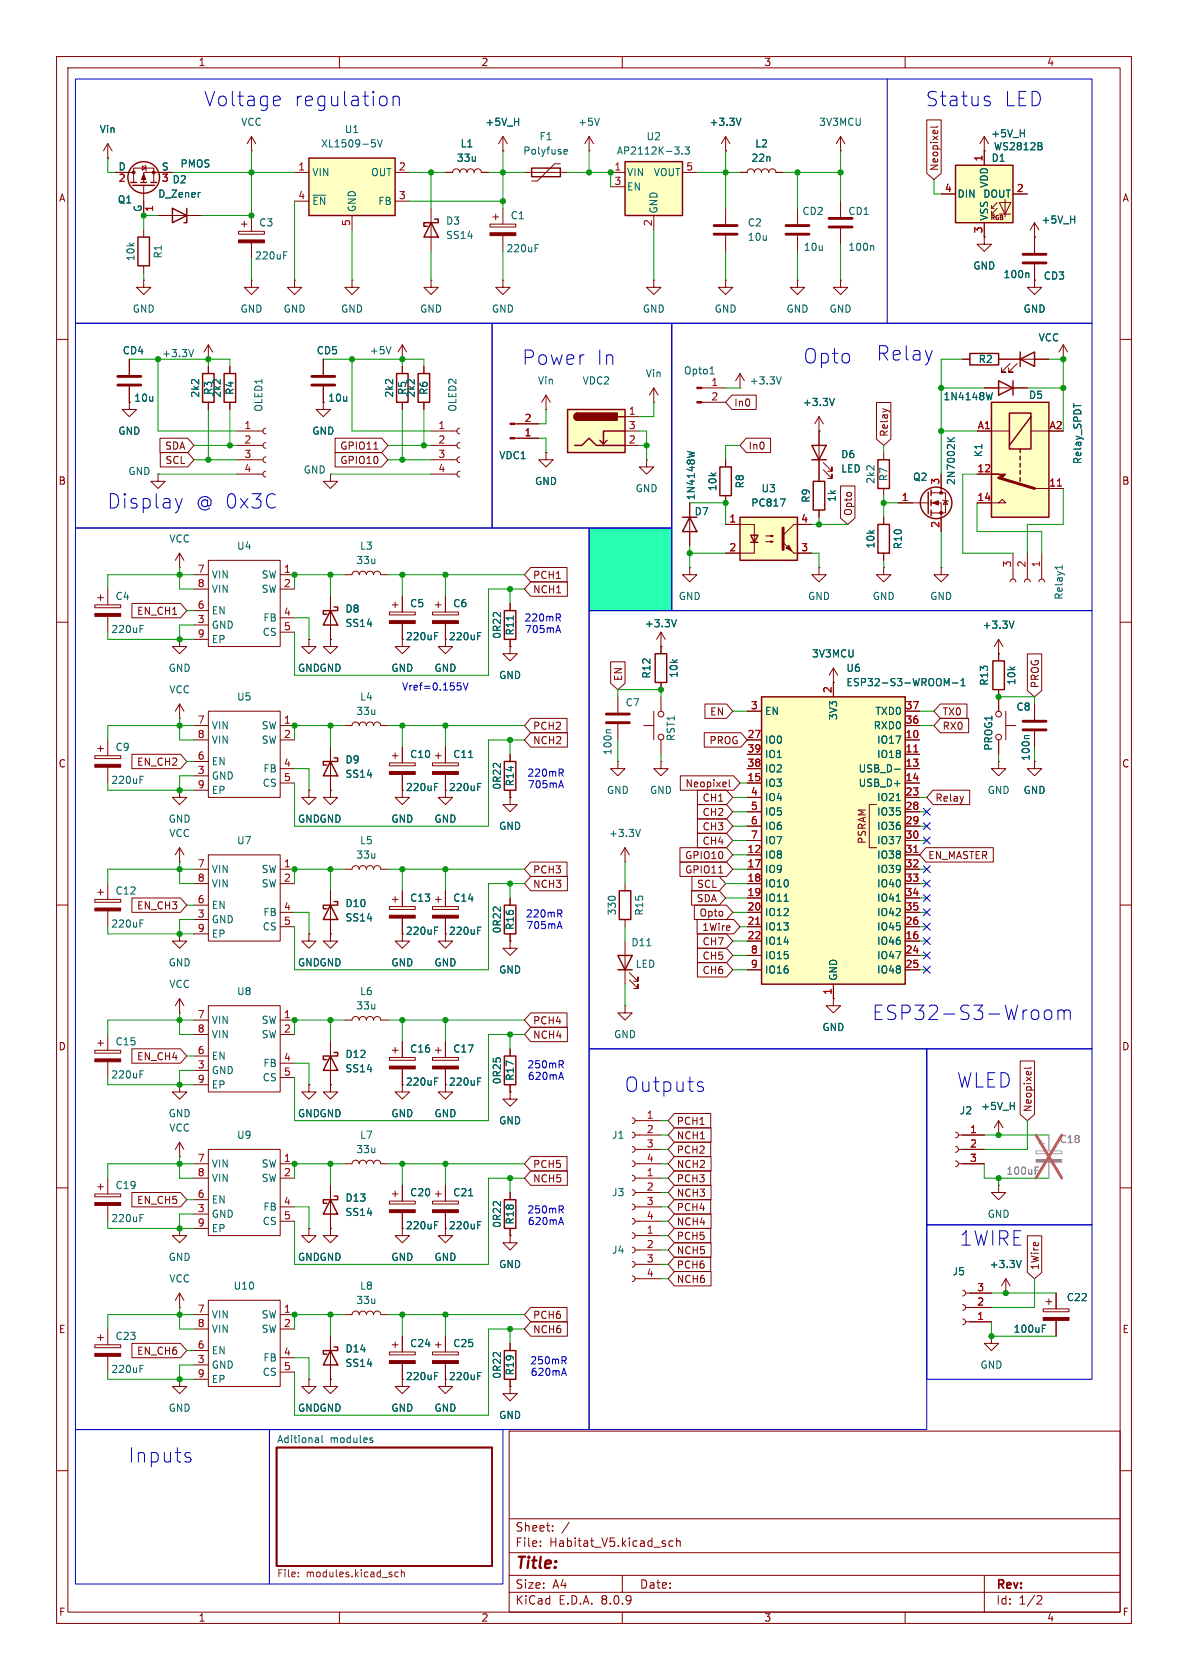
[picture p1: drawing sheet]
<svg xmlns="http://www.w3.org/2000/svg" width="210mm" height="297mm" viewBox="0 0 210 297" stroke-linecap="round" stroke-linejoin="round" font-family="sans-serif">
<defs><g id="words">
<g font-size="3.5" fill="#0000c2">
<text x="36" y="19">Voltage</text>
<text x="51.9" y="19">regulation</text>
<text x="163.6" y="19">Status</text>
<text x="177.5" y="19">LED</text>
<text x="92.3" y="64.7">Power</text>
<text x="105.4" y="64.7">In</text>
<text x="142" y="64.5">Opto</text>
<text x="154.9" y="64">Relay</text>
<text x="18.9" y="90.1">Display</text>
<text x="34.5" y="90.1">@ 0x3C</text>
<text x="154.1" y="180.6">ESP32-S3-Wroom</text>
<text x="110.4" y="193.3">Outputs</text>
<text x="169.1" y="192.5">WLED</text>
<text x="169.6" y="220.5">1WIRE</text>
<text x="22.7" y="258.8">Inputs</text>
</g>
<text font-size="2.8" fill="#840000" x="91" y="277.9">Title:</text>
<g font-size="2.1" fill="#840000">
<text x="91" y="273.7">File:</text>
<text x="91" y="271">Sheet:</text>
<text x="97.1" y="273.7">Habitat_V5.kicad_sch</text>
<text x="91" y="281.1">Size:</text>
<text x="97.7" y="281.1">A4</text>
<text x="113" y="281.1">Date:</text>
<text x="176" y="281.3">Rev:</text>
<text x="91" y="283.9">KiCad</text>
<text x="98.7" y="283.9">E.D.A.</text>
<text x="106.3" y="283.9">8.0.9</text>
<text x="176" y="283.9">Id:</text>
<text x="180.1" y="283.9">1/2</text>
</g>
<g font-size="1.8" fill="#840000">
<text x="35" y="11.9">1</text>
<text x="85" y="11.9">2</text>
<text x="135" y="11.9">3</text>
<text x="185" y="11.9">4</text>
<text x="10.3" y="35.9">A</text>
<text x="166.1" y="30.3" transform="rotate(-90 166.1 30.3)">Neopixel</text>
<text x="198.4" y="35.9">A</text>
<text x="129.7" y="72.1">In0</text>
<text x="157.2" y="77.3" transform="rotate(-90 157.2 77.3)">Relay</text>
<text x="29.1" y="79.7">SDA</text>
<text x="29.2" y="82.2">SCL</text>
<text x="60.1" y="82.2">GPIO10</text>
<text x="60.1" y="79.7">GPIO11</text>
<text x="132.2" y="79.7">In0</text>
<text x="10.3" y="85.9">B</text>
<text x="198.3" y="85.9">B</text>
<text x="150.8" y="91.3" transform="rotate(-90 150.8 91.3)">Opto</text>
<text x="94.1" y="102.6">PCH1</text>
<text x="94.1" y="105.1">NCH1</text>
<text x="24.1" y="108.9">EN_CH1</text>
<text x="71.6" y="113.4">220uF</text>
<text x="110.2" y="120.5" transform="rotate(-90 110.2 120.5)">EN</text>
<text x="183.8" y="121.8" transform="rotate(-90 183.8 121.8)">PROG</text>
<text x="94.1" y="131.8">NCH2</text>
<text x="94.1" y="129.2">PCH2</text>
<text x="125.3" y="131.8">PROG</text>
<text x="125.4" y="126.7">EN</text>
<text x="166.5" y="126.7">TX0</text>
<text x="166.5" y="129.2">RX0</text>
<text x="10.3" y="135.9">C</text>
<text x="24.1" y="135.6">EN_CH2</text>
<text x="198.3" y="135.9">C</text>
<text x="121.1" y="139.4">Neopixel</text>
<text x="124.1" y="141.9">CH1</text>
<text x="165.3" y="141.9">Relay</text>
<text x="124.1" y="144.5">CH2</text>
<text x="124.1" y="147">CH3</text>
<text x="124.1" y="149.5">CH4</text>
<text x="153.3" y="149.3" transform="rotate(-90 153.3 149.3)">PSRAM</text>
<text x="94.1" y="154.6">PCH3</text>
<text x="121" y="154.6">GPIO11</text>
<text x="121" y="152.1">GPIO10</text>
<text x="164" y="152.1">EN_MASTER</text>
<text x="24.1" y="161">EN_CH3</text>
<text x="94.1" y="157.2">NCH3</text>
<text x="123.1" y="159.7">SDA</text>
<text x="123.1" y="157.2">SCL</text>
<text x="123.6" y="162.2">Opto</text>
<text x="124" y="164.8">1Wire</text>
<text x="124.1" y="167.3">CH7</text>
<text x="124.1" y="172.4">CH6</text>
<text x="124.1" y="169.9">CH5</text>
<text x="10.3" y="185.9">D</text>
<text x="94.1" y="181.3">PCH4</text>
<text x="94.1" y="183.8">NCH4</text>
<text x="198.3" y="185.9">D</text>
<text x="24.1" y="187.6">EN_CH4</text>
<text x="182.6" y="196.7" transform="rotate(-90 182.6 196.7)">Neopixel</text>
<text x="119.5" y="199.1">PCH1</text>
<text x="119.5" y="201.6">NCH1</text>
<text x="94.1" y="209.2">NCH5</text>
<text x="94.1" y="206.7">PCH5</text>
<text x="119.5" y="209.2">PCH3</text>
<text x="119.5" y="204.2">PCH2</text>
<text x="119.5" y="206.7">NCH2</text>
<text x="24.1" y="213">EN_CH5</text>
<text x="119.5" y="214.3">PCH4</text>
<text x="119.5" y="211.8">NCH3</text>
<text x="71.6" y="217.5">220uF</text>
<text x="79.3" y="217.5">220uF</text>
<text x="119.5" y="221.9">NCH5</text>
<text x="119.5" y="216.9">NCH4</text>
<text x="119.5" y="219.4">PCH5</text>
<text x="119.5" y="224.5">PCH6</text>
<text x="119.5" y="227">NCH6</text>
<text x="183.8" y="224.6" transform="rotate(-90 183.8 224.6)">1Wire</text>
<text x="94.1" y="233.4">PCH6</text>
<text x="10.3" y="235.9">E</text>
<text x="24.1" y="239.7">EN_CH6</text>
<text x="94.1" y="235.9">NCH6</text>
<text x="198.3" y="235.9">E</text>
<text x="71.6" y="244.2">220uF</text>
<text x="79.3" y="244.2">220uF</text>
<text x="10.3" y="285.9">F</text>
<text x="35" y="286.9">1</text>
<text x="85" y="286.9">2</text>
<text x="135" y="286.9">3</text>
<text x="185" y="286.9">4</text>
<text x="198.4" y="285.9">F</text>
</g>
<g font-size="1.8" fill="#006464">
<text x="17.5" y="23.7">Vin</text>
<text x="42.5" y="22.5">VCC</text>
<text x="60.9" y="23.7">U1</text>
<text x="85.7" y="22.5">+5V_H</text>
<text x="102.1" y="22.5">+5V</text>
<text x="125.3" y="22.5">+3.3V</text>
<text x="144.7" y="22.5">3V3MCU</text>
<text x="31.8" y="29.8">PMOS</text>
<text x="56.7" y="26.3">XL1509-5V</text>
<text x="80.7" y="28.8">33u</text>
<text x="81.3" y="26.3">L1</text>
<text x="92.4" y="27.5">Polyfuse</text>
<text x="95.3" y="25">F1</text>
<text x="108.9" y="27.5">AP2112K-3.3</text>
<text x="114.2" y="25">U2</text>
<text x="132.7" y="28.8">22n</text>
<text x="133.4" y="26.3">L2</text>
<text x="175.1" y="24.5">+5V_H</text>
<text x="175.2" y="28.8">D1</text>
<text x="175.6" y="26.8">WS2812B</text>
<text x="20.9" y="30.2">D</text>
<text x="27.9" y="35.2">D_Zener</text>
<text x="28.5" y="32.5">3 D2</text>
<text x="55.1" y="31.3">VIN</text>
<text x="65.5" y="31.3">OUT</text>
<text x="110.7" y="31.3">VIN</text>
<text x="110.7" y="33.9">EN</text>
<text x="115.5" y="31.3">VOUT</text>
<text x="169.2" y="35.2">DIN</text>
<text x="173.7" y="35.2">DOUT</text>
<text x="174.9" y="33.3" transform="rotate(-90 174.9 33.3)">VDD</text>
<text x="20.7" y="36.2">Q1</text>
<text x="25.1" y="37.6" transform="rotate(-90 25.1 37.6)">G</text>
<text x="45.7" y="40.2">C3</text>
<text x="55.1" y="36.4">~{EN}</text>
<text x="63.1" y="37.6" transform="rotate(-90 63.1 37.6)">GND</text>
<text x="66.8" y="36.4">FB</text>
<text x="78.7" y="39.9">D3</text>
<text x="90.2" y="39">C1</text>
<text x="116.4" y="37.8" transform="rotate(-90 116.4 37.8)">GND</text>
<text x="132.1" y="40.2">C2</text>
<text x="141.7" y="38.2">CD2</text>
<text x="149.9" y="38.2">CD1</text>
<text x="174.9" y="39.1" transform="rotate(-90 174.9 39.1)">VSS</text>
<text x="184" y="39.7">+5V_H</text>
<text x="24" y="46.3" transform="rotate(-90 24 46.3)">10k</text>
<text x="28.8" y="45.8" transform="rotate(-90 28.8 45.8)">R1</text>
<text x="45" y="46.1">220uF</text>
<text x="78.7" y="42.5">SS14</text>
<text x="89.4" y="44.8">220uF</text>
<text x="132.1" y="42.8">10u</text>
<text x="142" y="44.6">10u</text>
<text x="149.9" y="44.6">100n</text>
<text x="172" y="47.9">GND</text>
<text x="177.3" y="49.4">100n</text>
<text x="184.4" y="49.6">CD3</text>
<text x="23.4" y="55.5">GND</text>
<text x="42.4" y="55.5">GND</text>
<text x="50" y="55.5">GND</text>
<text x="60.2" y="55.5">GND</text>
<text x="74.2" y="55.5">GND</text>
<text x="86.9" y="55.5">GND</text>
<text x="113.5" y="55.5">GND</text>
<text x="126.2" y="55.5">GND</text>
<text x="138.9" y="55.5">GND</text>
<text x="146.6" y="55.5">GND</text>
<text x="180.8" y="55.5">GND</text>
<text x="21.6" y="62.8">CD4</text>
<text x="28.6" y="63.3">+3.3V</text>
<text x="55.9" y="62.8">CD5</text>
<text x="65.3" y="62.8">+5V</text>
<text x="172.9" y="64.4">R2</text>
<text x="183.5" y="60.6">VCC</text>
<text x="23.6" y="71.2">10u</text>
<text x="35.4" y="70.4" transform="rotate(-90 35.4 70.4)">2k2</text>
<text x="37.7" y="69.9" transform="rotate(-90 37.7 69.9)">R3</text>
<text x="39.2" y="70.4" transform="rotate(-90 39.2 70.4)">2k2</text>
<text x="41.5" y="69.9" transform="rotate(-90 41.5 69.9)">R4</text>
<text x="57.9" y="71.2">10u</text>
<text x="69.7" y="70.4" transform="rotate(-90 69.7 70.4)">2k2</text>
<text x="72" y="69.9" transform="rotate(-90 72 69.9)">R5</text>
<text x="73.5" y="70.4" transform="rotate(-90 73.5 70.4)">2k2</text>
<text x="75.8" y="69.9" transform="rotate(-90 75.8 69.9)">R6</text>
<text x="95" y="68.2">Vin</text>
<text x="102.9" y="68.2">VDC2</text>
<text x="114" y="66.9">Vin</text>
<text x="120.8" y="66.4">Opto1</text>
<text x="132.4" y="68.2">+3.3V</text>
<text x="141.8" y="72">+3.3V</text>
<text x="166.7" y="71">1N4148W</text>
<text x="181.8" y="70.7">D5</text>
<text x="20.8" y="77.1">GND</text>
<text x="46.6" y="72.9" transform="rotate(-90 46.6 72.9)">OLED1</text>
<text x="55.1" y="77.1">GND</text>
<text x="80.9" y="72.9" transform="rotate(-90 80.9 72.9)">OLED2</text>
<text x="53.6" y="83.9">GND</text>
<text x="88.2" y="81.4">VDC1</text>
<text x="148.6" y="81.2">D6</text>
<text x="148.6" y="83.7">LED</text>
<text x="173.8" y="80.9" transform="rotate(-90 173.8 80.9)">K1</text>
<text x="191.4" y="82.2" transform="rotate(-90 191.4 82.2)">Relay_SPDT</text>
<text x="22.6" y="84.2">GND</text>
<text x="94.5" y="86">GND</text>
<text x="112.3" y="87.2">GND</text>
<text x="123" y="88.5" transform="rotate(-90 123 88.5)">1N4148W</text>
<text x="126.8" y="86.9" transform="rotate(-90 126.8 86.9)">10k</text>
<text x="131.7" y="86.4" transform="rotate(-90 131.7 86.4)">R8</text>
<text x="132.7" y="89.8">PC817</text>
<text x="134.5" y="87.2">U3</text>
<text x="143.4" y="89" transform="rotate(-90 143.4 89)">R9</text>
<text x="147.9" y="88.9" transform="rotate(-90 147.9 88.9)">1k</text>
<text x="154.8" y="85.6" transform="rotate(-90 154.8 85.6)">2k2</text>
<text x="157.1" y="85.2" transform="rotate(-90 157.1 85.2)">R7</text>
<text x="161.3" y="85.2">Q2</text>
<text x="169" y="85.8" transform="rotate(-90 169 85.8)">2N7002K</text>
<text x="122.7" y="91.3">D7</text>
<text x="29.8" y="96.1">VCC</text>
<text x="41.8" y="97.4">U4</text>
<text x="62.9" y="99.9">33u</text>
<text x="63.5" y="97.4">L3</text>
<text x="154.8" y="97.1" transform="rotate(-90 154.8 97.1)">10k</text>
<text x="159.6" y="97.2" transform="rotate(-90 159.6 97.2)">R10</text>
<text x="20.3" y="106.3">C4</text>
<text x="37.3" y="102.5">VIN</text>
<text x="37.3" y="105">VIN</text>
<text x="46.2" y="102.5">SW</text>
<text x="46.2" y="105">SW</text>
<text x="72.4" y="107.5">C5</text>
<text x="80" y="107.5">C6</text>
<text x="119.9" y="106.3">GND</text>
<text x="142.7" y="106.3">GND</text>
<text x="154.2" y="106.3">GND</text>
<text x="164.3" y="106.3">GND</text>
<text x="188.1" y="106.1" transform="rotate(-90 188.1 106.1)">Relay1</text>
<text x="19.6" y="112.1">220uF</text>
<text x="37.3" y="111.4">GND</text>
<text x="37.3" y="108.8">EN</text>
<text x="37.3" y="113.9">EP</text>
<text x="46.3" y="112.6">CS</text>
<text x="46.5" y="110.1">FB</text>
<text x="61" y="108.5">D8</text>
<text x="61" y="111">SS14</text>
<text x="79.3" y="113.4">220uF</text>
<text x="88.7" y="113" transform="rotate(-90 88.7 113)">0R22</text>
<text x="91" y="112.4" transform="rotate(-90 91 112.4)">R11</text>
<text x="113.9" y="111.1">+3.3V</text>
<text x="173.6" y="111.4">+3.3V</text>
<text x="29.7" y="119">GND</text>
<text x="52.6" y="119">GNDGND</text>
<text x="69.1" y="119">GND</text>
<text x="76.7" y="119">GND</text>
<text x="120" y="119.9" transform="rotate(-90 120 119.9)">10k</text>
<text x="143.4" y="116.4">3V3MCU</text>
<text x="149.5" y="119">U6</text>
<text x="29.8" y="122.8">VCC</text>
<text x="41.8" y="124.1">U5</text>
<text x="63.5" y="124.1">L4</text>
<text x="88.1" y="120.2">GND</text>
<text x="110.5" y="125.1">C7</text>
<text x="115.2" y="120.1" transform="rotate(-90 115.2 120.1)">R12</text>
<text x="149.5" y="121.5">ESP32-S3-WROOM-1</text>
<text x="174.9" y="121.3" transform="rotate(-90 174.9 121.3)">R13</text>
<text x="179.6" y="125.8">C8</text>
<text x="179.7" y="121.2" transform="rotate(-90 179.7 121.2)">10k</text>
<text x="37.3" y="129.1">VIN</text>
<text x="37.3" y="131.7">VIN</text>
<text x="46.2" y="129.1">SW</text>
<text x="46.2" y="131.7">SW</text>
<text x="62.9" y="126.6">33u</text>
<text x="119.5" y="131.1" transform="rotate(-90 119.5 131.1)">RST1</text>
<text x="135.1" y="131.7">IO0</text>
<text x="135.1" y="126.6">EN</text>
<text x="148.2" y="127.4" transform="rotate(-90 148.2 127.4)">3V3</text>
<text x="154.3" y="129.1">RXD0</text>
<text x="154.7" y="126.6">TXD0</text>
<text x="155" y="131.7">IO17</text>
<text x="20.3" y="132.9">C9</text>
<text x="37.3" y="135.5">EN</text>
<text x="46.5" y="136.8">FB</text>
<text x="61" y="135.2">D9</text>
<text x="61" y="137.7">SS14</text>
<text x="72.4" y="134.2">C10</text>
<text x="80" y="134.2">C11</text>
<text x="108.3" y="133.6" transform="rotate(-90 108.3 133.6)">100n</text>
<text x="135.1" y="136.8">IO2</text>
<text x="135.1" y="134.2">IO1</text>
<text x="151.7" y="136.8">USB_D-</text>
<text x="155" y="134.2">IO18</text>
<text x="175.6" y="132.8" transform="rotate(-90 175.6 132.8)">PROG1</text>
<text x="182.2" y="134.6" transform="rotate(-90 182.2 134.6)">100n</text>
<text x="19.6" y="138.8">220uF</text>
<text x="37.3" y="138">GND</text>
<text x="37.3" y="140.6">EP</text>
<text x="46.3" y="139.3">CS</text>
<text x="71.6" y="140.1">220uF</text>
<text x="79.3" y="140.1">220uF</text>
<text x="88.7" y="139.7" transform="rotate(-90 88.7 139.7)">0R22</text>
<text x="91" y="139.1" transform="rotate(-90 91 139.1)">R14</text>
<text x="107.2" y="140.6">GND</text>
<text x="114.8" y="140.6">GND</text>
<text x="135.1" y="139.3">IO3</text>
<text x="135.1" y="141.8">IO4</text>
<text x="151.7" y="139.3">USB_D+</text>
<text x="155" y="141.8">IO21</text>
<text x="174.5" y="140.6">GND</text>
<text x="180.8" y="140.6">GND</text>
<text x="29.7" y="145.6">GND</text>
<text x="29.8" y="148.2">VCC</text>
<text x="41.8" y="149.5">U7</text>
<text x="52.6" y="145.6">GNDGND</text>
<text x="63.5" y="149.5">L5</text>
<text x="69.1" y="145.6">GND</text>
<text x="76.7" y="145.6">GND</text>
<text x="88.1" y="146.9">GND</text>
<text x="107.5" y="148.2">+3.3V</text>
<text x="135.1" y="144.4">IO5</text>
<text x="135.1" y="146.9">IO6</text>
<text x="135.1" y="149.5">IO7</text>
<text x="155" y="144.4">IO35</text>
<text x="155" y="146.9">IO36</text>
<text x="155" y="149.5">IO37</text>
<text x="37.3" y="154.5">VIN</text>
<text x="46.2" y="154.5">SW</text>
<text x="62.9" y="152">33u</text>
<text x="135.1" y="152">IO8</text>
<text x="135.1" y="154.5">IO9</text>
<text x="155" y="152">IO38</text>
<text x="155" y="154.5">IO39</text>
<text x="20.3" y="158.3">C12</text>
<text x="37.3" y="160.9">EN</text>
<text x="37.3" y="157.1">VIN</text>
<text x="46.2" y="157.1">SW</text>
<text x="61" y="160.6">D10</text>
<text x="72.4" y="159.6">C13</text>
<text x="80" y="159.6">C14</text>
<text x="109.1" y="161.9" transform="rotate(-90 109.1 161.9)">330</text>
<text x="113.9" y="162" transform="rotate(-90 113.9 162)">R15</text>
<text x="135.1" y="157.1">IO10</text>
<text x="135.1" y="159.6">IO11</text>
<text x="155" y="157.1">IO40</text>
<text x="155" y="159.6">IO41</text>
<text x="19.6" y="164.2">220uF</text>
<text x="37.3" y="163.4">GND</text>
<text x="37.3" y="166">EP</text>
<text x="46.3" y="164.7">CS</text>
<text x="46.5" y="162.2">FB</text>
<text x="61" y="163.1">SS14</text>
<text x="71.6" y="165.5">220uF</text>
<text x="79.3" y="165.5">220uF</text>
<text x="88.7" y="165.1" transform="rotate(-90 88.7 165.1)">0R22</text>
<text x="91" y="164.5" transform="rotate(-90 91 164.5)">R16</text>
<text x="111.5" y="167.5">D11</text>
<text x="135.1" y="162.2">IO12</text>
<text x="135.1" y="164.7">IO13</text>
<text x="135.1" y="167.2">IO14</text>
<text x="155" y="167.2">IO46</text>
<text x="155" y="164.7">IO45</text>
<text x="155" y="162.2">IO42</text>
<text x="29.7" y="171">GND</text>
<text x="52.6" y="171">GNDGND</text>
<text x="69.1" y="171">GND</text>
<text x="76.7" y="171">GND</text>
<text x="88.1" y="172.3">GND</text>
<text x="112.3" y="171.3">LED</text>
<text x="135.1" y="169.8">IO15</text>
<text x="135.1" y="172.3">IO16</text>
<text x="148.2" y="173.5" transform="rotate(-90 148.2 173.5)">GND</text>
<text x="155" y="169.8">IO47</text>
<text x="155" y="172.3">IO48</text>
<text x="29.8" y="174.9">VCC</text>
<text x="41.8" y="176.1">U8</text>
<text x="62.9" y="178.7">33u</text>
<text x="63.5" y="176.1">L6</text>
<text x="20.3" y="185">C15</text>
<text x="37.3" y="181.2">VIN</text>
<text x="37.3" y="183.7">VIN</text>
<text x="46.2" y="181.2">SW</text>
<text x="46.2" y="183.7">SW</text>
<text x="108.5" y="183.7">GND</text>
<text x="145.3" y="182.5">GND</text>
<text x="19.6" y="190.9">220uF</text>
<text x="37.3" y="190.1">GND</text>
<text x="37.3" y="187.6">EN</text>
<text x="46.3" y="191.4">CS</text>
<text x="46.5" y="188.8">FB</text>
<text x="61" y="187.2">D12</text>
<text x="61" y="189.8">SS14</text>
<text x="72.4" y="186.3">C16</text>
<text x="80" y="186.3">C17</text>
<text x="88.7" y="191.8" transform="rotate(-90 88.7 191.8)">0R25</text>
<text x="91" y="191.2" transform="rotate(-90 91 191.2)">R17</text>
<text x="29.7" y="197.7">GND</text>
<text x="37.3" y="192.6">EP</text>
<text x="52.6" y="197.7">GNDGND</text>
<text x="69.1" y="197.7">GND</text>
<text x="71.6" y="192.1">220uF</text>
<text x="76.7" y="197.7">GND</text>
<text x="79.3" y="192.1">220uF</text>
<text x="169.6" y="197.2">J2</text>
<text x="173.3" y="196.4">+5V_H</text>
<text x="29.8" y="200.3">VCC</text>
<text x="41.8" y="201.5">U9</text>
<text x="63.5" y="201.5">L7</text>
<text x="88.1" y="199">GND</text>
<text x="108.1" y="201.5">J1</text>
<text x="37.3" y="206.6">VIN</text>
<text x="37.3" y="209.1">VIN</text>
<text x="46.2" y="206.6">SW</text>
<text x="46.2" y="209.1">SW</text>
<text x="62.9" y="204.1">33u</text>
<text x="20.3" y="210.4">C19</text>
<text x="37.3" y="215.5">GND</text>
<text x="37.3" y="213">EN</text>
<text x="46.5" y="214.2">FB</text>
<text x="61" y="212.6">D13</text>
<text x="61" y="215.2">SS14</text>
<text x="72.4" y="211.7">C20</text>
<text x="80" y="211.7">C21</text>
<text x="108.1" y="211.7">J3</text>
<text x="174.5" y="215.5">GND</text>
<text x="19.6" y="216.3">220uF</text>
<text x="37.3" y="218">EP</text>
<text x="46.3" y="216.8">CS</text>
<text x="88.7" y="217.2" transform="rotate(-90 88.7 217.2)">0R22</text>
<text x="91" y="216.6" transform="rotate(-90 91 216.6)">R18</text>
<text x="108.1" y="221.8">J4</text>
<text x="29.7" y="223.1">GND</text>
<text x="29.8" y="226.9">VCC</text>
<text x="52.6" y="223.1">GNDGND</text>
<text x="69.1" y="223.1">GND</text>
<text x="76.7" y="223.1">GND</text>
<text x="88.1" y="224.4">GND</text>
<text x="168.3" y="225.7">J5</text>
<text x="174.9" y="224.4">+3.3V</text>
<text x="37.3" y="233.3">VIN</text>
<text x="41.2" y="228.2">U10</text>
<text x="46.2" y="233.3">SW</text>
<text x="62.9" y="230.7">33u</text>
<text x="63.5" y="228.2">L8</text>
<text x="188.5" y="230.2">C22</text>
<text x="20.3" y="237.1">C23</text>
<text x="37.3" y="239.6">EN</text>
<text x="37.3" y="235.8">VIN</text>
<text x="46.2" y="235.8">SW</text>
<text x="61" y="239.3">D14</text>
<text x="72.4" y="238.4">C24</text>
<text x="80" y="238.4">C25</text>
<text x="179.1" y="235.8">100uF</text>
<text x="19.6" y="242.9">220uF</text>
<text x="37.3" y="242.2">GND</text>
<text x="37.3" y="244.7">EP</text>
<text x="46.3" y="243.4">CS</text>
<text x="46.5" y="240.9">FB</text>
<text x="61" y="241.8">SS14</text>
<text x="88.7" y="243.9" transform="rotate(-90 88.7 243.9)">0R22</text>
<text x="91" y="243.2" transform="rotate(-90 91 243.2)">R19</text>
<text x="173.2" y="242.2">GND</text>
<text x="29.7" y="249.8">GND</text>
<text x="52.6" y="249.8">GNDGND</text>
<text x="69.1" y="249.8">GND</text>
<text x="76.7" y="249.8">GND</text>
<text x="88.1" y="251.1">GND</text>
<text x="48.9" y="255.2">Aditional</text>
<text x="58.4" y="255.2">modules</text>
</g>
<g font-size="1.8" fill="#a90000">
<text x="173.7" y="28.6" transform="rotate(-90 173.7 28.6)">1</text>
<text x="20.9" y="32.5">2</text>
<text x="28.5" y="30.2">S</text>
<text x="52.6" y="30.2">1</text>
<text x="52.6" y="35.3">4</text>
<text x="70.4" y="30.2">2</text>
<text x="70.4" y="35.3">3</text>
<text x="108.5" y="30.2">1</text>
<text x="108.5" y="32.8">3</text>
<text x="121.2" y="30.2">5</text>
<text x="166.9" y="34">4</text>
<text x="179.6" y="34">2</text>
<text x="27.4" y="37.5" transform="rotate(-90 27.4 37.5)">1</text>
<text x="62" y="40.1" transform="rotate(-90 62 40.1)">5</text>
<text x="115.3" y="40.1" transform="rotate(-90 115.3 40.1)">2</text>
<text x="173.7" y="41.3" transform="rotate(-90 173.7 41.3)">3</text>
<text x="125.7" y="68.3">1</text>
<text x="125.7" y="70.9">2</text>
<text x="43.1" y="75.9">1</text>
<text x="77.4" y="75.9">1</text>
<text x="92.6" y="77.2">1</text>
<text x="92.6" y="74.7">2</text>
<text x="111.1" y="73.4">1</text>
<text x="111.1" y="75.9">3</text>
<text x="172.7" y="75.9">A1</text>
<text x="185.4" y="75.9">A2</text>
<text x="43.1" y="78.5">2</text>
<text x="43.1" y="81">3</text>
<text x="43.1" y="83.6">4</text>
<text x="77.4" y="78.5">2</text>
<text x="77.4" y="81">3</text>
<text x="77.4" y="83.6">4</text>
<text x="111.1" y="78.5">2</text>
<text x="172.7" y="83.6">12</text>
<text x="159.3" y="88.6">1</text>
<text x="166.1" y="85.8" transform="rotate(-90 166.1 85.8)">3</text>
<text x="172.7" y="88.6">14</text>
<text x="185.4" y="86.1">11</text>
<text x="128.8" y="92.5">1</text>
<text x="141.5" y="92.5">4</text>
<text x="166.1" y="93.4" transform="rotate(-90 166.1 93.4)">2</text>
<text x="34.9" y="101.3">7</text>
<text x="50.1" y="101.3">1</text>
<text x="128.8" y="97.5">2</text>
<text x="141.5" y="97.5">3</text>
<text x="178.8" y="100.4" transform="rotate(-90 178.8 100.4)">3</text>
<text x="181.4" y="100.4" transform="rotate(-90 181.4 100.4)">2</text>
<text x="183.9" y="100.4" transform="rotate(-90 183.9 100.4)">1</text>
<text x="34.9" y="107.7">6</text>
<text x="34.9" y="103.9">8</text>
<text x="50.1" y="103.9">2</text>
<text x="34.9" y="110.2">3</text>
<text x="34.9" y="112.8">9</text>
<text x="50.1" y="109">4</text>
<text x="50.1" y="111.5">5</text>
<text x="132.6" y="125.5">3</text>
<text x="147.1" y="122.6" transform="rotate(-90 147.1 122.6)">2</text>
<text x="160" y="125.5">37</text>
<text x="34.9" y="128">7</text>
<text x="34.9" y="130.6">8</text>
<text x="50.1" y="128">1</text>
<text x="50.1" y="130.6">2</text>
<text x="132" y="130.6">27</text>
<text x="160" y="130.6">10</text>
<text x="160" y="128">36</text>
<text x="34.9" y="136.9">3</text>
<text x="34.9" y="134.4">6</text>
<text x="50.1" y="135.6">4</text>
<text x="132" y="135.6">38</text>
<text x="132" y="133.1">39</text>
<text x="160" y="133.1">11</text>
<text x="160" y="135.6">13</text>
<text x="34.9" y="139.4">9</text>
<text x="50.1" y="138.2">5</text>
<text x="132" y="138.2">15</text>
<text x="132.6" y="140.7">4</text>
<text x="132.6" y="143.3">5</text>
<text x="160" y="138.2">14</text>
<text x="160" y="140.7">23</text>
<text x="160" y="143.3">28</text>
<text x="132.6" y="145.8">6</text>
<text x="132.6" y="148.3">7</text>
<text x="160" y="145.8">29</text>
<text x="160" y="148.3">30</text>
<text x="34.9" y="153.4">7</text>
<text x="34.9" y="156">8</text>
<text x="50.1" y="153.4">1</text>
<text x="50.1" y="156">2</text>
<text x="132" y="150.9">12</text>
<text x="132" y="153.4">17</text>
<text x="132" y="156">18</text>
<text x="160" y="150.9">31</text>
<text x="160" y="153.4">32</text>
<text x="160" y="156">33</text>
<text x="34.9" y="159.8">6</text>
<text x="50.1" y="161">4</text>
<text x="132" y="158.5">19</text>
<text x="132" y="161">20</text>
<text x="160" y="158.5">34</text>
<text x="160" y="161">35</text>
<text x="34.9" y="162.3">3</text>
<text x="34.9" y="164.8">9</text>
<text x="50.1" y="163.6">5</text>
<text x="132" y="163.6">21</text>
<text x="132" y="166.1">22</text>
<text x="160" y="166.1">16</text>
<text x="160" y="163.6">26</text>
<text x="132.6" y="168.7">8</text>
<text x="132.6" y="171.2">9</text>
<text x="160" y="168.7">24</text>
<text x="160" y="171.2">25</text>
<text x="147.1" y="176" transform="rotate(-90 147.1 176)">1</text>
<text x="34.9" y="180.1">7</text>
<text x="34.9" y="182.6">8</text>
<text x="50.1" y="180.1">1</text>
<text x="50.1" y="182.6">2</text>
<text x="34.9" y="189">3</text>
<text x="34.9" y="186.4">6</text>
<text x="34.9" y="191.5">9</text>
<text x="50.1" y="187.7">4</text>
<text x="50.1" y="190.2">5</text>
<text x="114.2" y="197.9">1</text>
<text x="114.2" y="200.4">2</text>
<text x="114.2" y="202.9">3</text>
<text x="171.4" y="200.4">1</text>
<text x="171.4" y="202.9">2</text>
<text x="34.9" y="205.5">7</text>
<text x="34.9" y="208">8</text>
<text x="50.1" y="205.5">1</text>
<text x="50.1" y="208">2</text>
<text x="114.2" y="205.5">4</text>
<text x="114.2" y="208">1</text>
<text x="171.4" y="205.5">3</text>
<text x="34.9" y="214.4">3</text>
<text x="34.9" y="211.8">6</text>
<text x="50.1" y="213.1">4</text>
<text x="50.1" y="215.6">5</text>
<text x="114.2" y="210.6">2</text>
<text x="114.2" y="213.1">3</text>
<text x="114.2" y="215.6">4</text>
<text x="34.9" y="216.9">9</text>
<text x="114.2" y="218.2">1</text>
<text x="114.2" y="220.7">2</text>
<text x="114.2" y="223.3">3</text>
<text x="114.2" y="225.8">4</text>
<text x="34.9" y="232.2">7</text>
<text x="50.1" y="232.2">1</text>
<text x="172.6" y="233.4">1</text>
<text x="172.6" y="230.9">2</text>
<text x="172.6" y="228.3">3</text>
<text x="34.9" y="238.5">6</text>
<text x="34.9" y="234.7">8</text>
<text x="50.1" y="234.7">2</text>
<text x="50.1" y="239.8">4</text>
<text x="34.9" y="241">3</text>
<text x="34.9" y="243.6">9</text>
<text x="50.1" y="242.3">5</text>
</g>
<g font-size="1.8" fill="#0000c2">
<text x="92.6" y="110.1">220mR</text>
<text x="92.7" y="112.1">705mA</text>
<text x="71" y="122.3">Vref=0.155V</text>
<text x="93.1" y="137.5">220mR</text>
<text x="93.2" y="139.6">705mA</text>
<text x="92.9" y="162.4">220mR</text>
<text x="93" y="164.4">705mA</text>
<text x="93.1" y="189.1">250mR</text>
<text x="93.2" y="191.1">620mA</text>
<text x="93.1" y="214.7">250mR</text>
<text x="93.2" y="216.8">620mA</text>
<text x="93.6" y="241.4">250mR</text>
<text x="93.7" y="243.4">620mA</text>
</g>
<g font-size="1.8" fill="#989898">
<text x="187.2" y="202.3">C18</text>
<text x="177.8" y="207.9">100uF</text>
</g>
<g font-size="1.8" fill="#725600">
<text x="48.9" y="279.2">File:</text>
<text x="54.1" y="279.2">modules.kicad_sch</text>
</g>
<text font-size="1.1" fill="#840000" x="175" y="39.1">RGB</text>
</g></defs>
<g fill="none" stroke="#840000" stroke-width=".18">
<path d="M10 10h190v277h-190zM12 12h186v273h-186zM60 10v2M110 10v2M160 10v2M10 60h2M198 60h2M10 110h2M198 110h2M10 160h2M198 160h2M10 210h2"/>
<path d="M198 210h2M90 253h108v32h-108zM10 260h2M90 278.5h108M90 274.5h108M90 268.5h108M95.5 273.2v.2M95.5 272.5v.1M97.7 270.5v.2M97.7 269.8v.1M100.6 269.1l-1.3 1.9M110 278.5v3"/>
<path d="M119 272.5l-.5-.1-.2 .3v.4l.1 .2h.6M119.6 272.5l.2-.1 .4 .1 .1 .9M119.6 271.9v1.5M174 278.5v6.5M198 260h2M60 285v2M90 281.5h108M110 285v2M160 285v2M183.5 282.1l.5 .1 .2 .3-.9 1.1h.9"/>
</g>
<path d="M48.9 255.9h38.1v21h-38.1z" fill="none" stroke="#840000" stroke-width=".3"/>
<path d="M104.1 93.3h14.6v14.7h-14.6z" fill="#27ffb1"/>
<path d="M48.9 255.9h38.1v21h-38.1z" fill="none" stroke="#840000" stroke-width=".3"/>
<g fill="none" stroke="#006464" stroke-width=".18">
<path d="M24.7 111.2h.5M24.7 110.6h.7M90.7 108.9v.7M179.3 109.8l-.5 1.3M181.9 130h-.6l-.2 .2M113.2 146.6l-.4 1.3M24.7 163.2h.5M24.7 162.6h.7M56.1 254.2l.2 .2v.6M56.3 255h-.4M56.3 254.5h-.4M56.9 253.8v1l.2 .2"/>
<path d="M65.6 254.6l.3 .1v.1l-.2 .2h-.2M65.6 254.2h.3"/>
</g>
<path d="M52.7 278.6v.2M52.7 278v.1M70.4 278l-.4-.1-.2 .3 .1 .5h.5M70.9 278l.2-.1 .3 .1 .1 .8M70.9 277.5v1.3" fill="none" stroke="#725600" stroke-width=".18"/>
<g fill="none" stroke="#840000" stroke-width=".18">
<path d="M25.4 49.5v1.3h1.3l-1.3 1.3-1.3-1.3h1.3M25.4 49.5h.1M91 74.9h4.2M91 77.5h4.2M96.5 80v1.3h1.3l-1.3 1.3-1.3-1.3h1.3M96.5 80h.1M16.8 106.9h4.5v.5h-4.5zM17.3 105.7h1M17.8 105.2v1M19 104.1v2.8M19 109v2.8M90.2 106.7v1.3"/>
<path d="M90.2 113v1.3M147.3 118.1l-.7 1.3M147.3 118.1v2.6M147.3 118.1l.8 1.3M176.5 115.6h.1M176.5 113l-.7 1.3M176.5 113v3.8M176.5 113l.8 1.3M109.2 134.6v1.3h1.3l-1.3 1.3-1.3-1.3h1.3M109.2 134.6h.1M147.3 120.7h.1M176.5 121.9v3.8"/>
<path d="M176.5 130.8v2.6M177.8 128.3h1.8M177.8 125.7v5.1M182.9 134.6v1.3h1.2l-1.2 1.3-1.3-1.3h1.3M182.9 134.6h.1M182.9 124.5v2.8M182.9 129.3v2.8M16.8 159h4.5v.5h-4.5zM17.3 157.7h1M17.8 157.2v1M19 156.2v2.8M31.7 152.4h.1"/>
<path d="M31.7 149.9v2.5M31.7 149.9l-.7 1.2M31.7 149.9l.8 1.2M110.5 152.4h.1M110.5 149.9v2.5M110.5 156.2v1.3M110.5 149.9l-.8 1.2M110.5 149.9l.8 1.2M19 161v2.8M31.7 179.1h.1M31.7 165.1v1.3h1.3l-1.3 1.2-1.2-1.2h1.2M31.7 165.1h.1"/>
<path d="M31.7 176.5l-.7 1.3M31.7 176.5v2.6M31.7 176.5l.8 1.3M110.5 177.8v1.3h1.3l-1.3 1.2-1.3-1.2h1.3M110.5 177.8h.1M110.5 162.6v1.2M147.3 176.5v1.3h1.3l-1.3 1.3-1.3-1.3h1.3M147.3 176.5h.1M90.2 245.1v1.3h1.2l-1.2 1.2-1.3-1.2h1.3M90.2 245.1h.1"/>
<circle cx="176.5" cy="130.3" r=".51"/>
<circle cx="176.5" cy="126.2" r=".51"/>
</g>
<path d="M89.2 108h2v5h-2zM175.5 116.8h2v5.1h-2zM109.5 157.5h2v5.1h-2z" fill="none" stroke="#840000" stroke-width=".25"/>
<path d="M180.8 129h4.1M180.8 127.5h4.1" fill="none" stroke="#840000" stroke-width=".51"/>
<g fill="#840000" stroke="#840000" stroke-width=".18">
<path d="M16.8 108.5h4.5v.5h-4.5z"/>
<path d="M16.8 160.5h4.5v.5h-4.5z"/>
<path d="M90.2 74.8h.8v.3h-.8z"/>
<path d="M90.2 77.3h.8v.3h-.8z"/>
</g>
<path d="M134.6 123.2h25.4v50.8h-25.4z" fill="#ffffc2"/>
<g fill="none" stroke="#840000" stroke-width=".25">
<path d="M76.2 39.4l1.3 2.5h-2.6zM76.8 38.7h.7v.7h-2.6v.6h.7M24.4 41.9h2v5.1h-2zM143.8 85.1h2v5.1h-2zM155.2 81.3h2v5.1h-2zM58.4 108l1.3 2.5h-2.6zM59.1 107.3h.6v.7h-2.6v.6h.7M115.8 115.6h2.1v5.1h-2.1zM58.4 134.6l1.3 2.6h-2.6zM59.1 134h.6v.6h-2.6v.7h.7M89.2 134.6h2v5.1h-2zM134.6 123.2h25.4v50.8h-25.4z"/>
<path d="M59.1 159.4h.6v.6h-2.6v.7h.7M58.4 160l1.3 2.6h-2.6zM89.2 160h2v5.1h-2zM109.2 168.9h2.6l-1.3 2.6zM109.2 171.5h2.6"/>
</g>
<g fill="none" stroke="#840000" stroke-width=".18">
<path d="M42.7 39.6h1M43.2 39.1v1M44.4 38.1v2.8M76.2 36.8v7.7M128.3 26.7h.1M128.3 24.1l-.8 1.3M128.3 24.1v2.6M128.3 36.8v2.8M128.3 24.1l.7 1.3M130.8 30.5h1.3a.64 .64 0 0 1 .6-.7 .64 .64 0 0 1 .6 .7 .64 .64 0 0 1 .7-.7 .64 .64 0 0 1 .6 .7 .64 .64 0 0 1 .7-.7 .64 .64 0 0 1 .6 .7 .64 .64 0 0 1 .6-.7 .64 .64 0 0 1 .7 .7h1.2M141 36.8v2.8M148.6 26.7h.1"/>
<path d="M148.6 24.1l-.8 1.3M148.6 24.1v2.6M148.6 35.6v2.8M148.6 24.1l.8 1.3M174 26.7h.1M174 24.1l-.8 1.3M174 24.1v2.6M174 24.1l.8 1.3M25.4 40.6v1.3M25.4 47v1.3M42.2 40.9h4.5v.5h-4.5zM44.4 49.5v1.3h1.3l-1.3 1.3-1.2-1.3h1.2"/>
<path d="M44.4 49.5h.1M44.4 42.9v2.8M52.1 49.5v1.3h1.2l-1.2 1.3-1.3-1.3h1.3M52.1 49.5h.1M62.2 49.5v1.3h1.3l-1.3 1.3-1.2-1.3h1.2M62.2 49.5h.1M76.2 49.5v1.3h1.3l-1.3 1.3-1.3-1.3h1.3M76.2 49.5h.1M128.3 49.5v1.3h1.2l-1.2 1.3-1.3-1.3h1.3M128.3 49.5h.1M128.3 41.7v2.8M141 49.5v1.3h1.2l-1.2 1.3-1.3-1.3h1.3"/>
<path d="M141 49.5h.1M141 41.7v2.8M148.6 49.5v1.3h1.3l-1.3 1.3-1.3-1.3h1.3M148.6 49.5h.1M148.6 40.4v2.8M174 41.9v1.3h1.3l-1.3 1.3-1.3-1.3h1.3M174 41.9h.1M182.9 49.5v1.3h1.2l-1.2 1.3-1.3-1.3h1.3M182.9 49.5h.1M144.8 76.2h.1M144.8 73.7v2.5M144.8 73.7l-.8 1.2"/>
<path d="M144.8 73.7l.7 1.2M27.9 83.8v1.3h1.3l-1.3 1.3-1.2-1.3h1.2M27.9 83.8h.1M31.7 97.8l-.7 1.3M31.7 97.8v2.5M31.7 97.8l.8 1.3M144.8 83.8v1.3M144.8 90.2v1.2M156.2 80v1.3M156.2 86.4v1.2M31.7 100.3h.1M54.6 113v1.3h1.3l-1.3 1.3-1.3-1.3h1.3"/>
<path d="M54.6 113h.1M58.4 113v1.3h1.3l-1.3 1.3-1.3-1.3h1.3M58.4 113h.1M58.4 105.4v7.6M76.5 108.2h4.5v.5h-4.5zM77 106.9h1M77.5 106.4v1M78.7 110.2v4.1h1.3l-1.3 1.3-1.2-1.3h1.2M78.7 105.4v2.8M90.2 114.3v1.3h1.2l-1.2 1.2-1.3-1.2h1.3M90.2 114.3h.1M116.8 114.3h.1"/>
<path d="M116.8 111.8v3.8M116.8 111.8l-.7 1.2M116.8 111.8l.8 1.2M16.8 133.6h4.5v.5h-4.5zM17.3 132.3h1M17.8 131.8v1M19 130.8v2.8M19 135.6v2.8M31.7 139.7v1.3h1.3l-1.3 1.2-1.2-1.2h1.2M31.7 139.7h.1M54.6 139.7v1.3h1.3l-1.3 1.2-1.3-1.2h1.3M54.6 139.7h.1"/>
<path d="M58.4 139.7v1.3h1.3l-1.3 1.2-1.3-1.2h1.3M58.4 139.7h.1M58.4 132.1v7.6M68.8 134.9h4.6v.5h-4.6zM69.3 133.6h1.1M69.8 133.1v1M71.1 136.9v4.1h1.3l-1.3 1.2-1.3-1.2h1.3M71.1 132.1v2.8M76.5 134.9h4.5v.5h-4.5zM77 133.6h1M77.5 133.1v1M78.7 136.9v4.1h1.3l-1.3 1.2-1.2-1.2h1.2"/>
<path d="M78.7 132.1v2.8M90.2 133.4v1.2M90.2 139.7v1.3M109.2 123.2v2.8M109.2 128v2.8M113.8 128.3h1.8M115.6 125.7v5.1M116.8 134.6v1.3h1.3l-1.3 1.3-1.2-1.3h1.2M116.8 134.6h.1M116.8 120.7v1.2M116.8 123.2v2.5M116.8 130.8v2.6"/>
<path d="M132.1 130.8h2.5M132.1 133.4h2.5M132.1 135.9h2.5M132.1 138.4h2.5M132.1 125.7h2.5M147.3 120.7v2.5M160 130.8h2.6M160 133.4h2.6M160 135.9h2.6M160 138.4h2.6M160 125.7h2.6M160 128.3h2.6"/>
<path d="M176.5 134.6v1.3h1.3l-1.3 1.3-1.2-1.3h1.2M176.5 134.6h.1M58.4 157.5v7.6M61 153.7h1.2a.64 .64 0 0 1 .7-.7 .64 .64 0 0 1 .6 .7 .64 .64 0 0 1 .6-.7 .64 .64 0 0 1 .7 .7 .64 .64 0 0 1 .6-.7 .64 .64 0 0 1 .6 .7 .64 .64 0 0 1 .7-.7 .64 .64 0 0 1 .6 .7h1.3M69.3 159h1.1M69.8 158.5v1M71.1 157.5v2.8M77 159h1M77.5 158.5v1M78.7 157.5v2.8M90.2 141v1.2h1.2l-1.2 1.3-1.3-1.3h1.3M90.2 141h.1"/>
<path d="M90.2 158.8v1.2M132.1 151.1h2.5M132.1 153.7h2.5M132.1 156.2h2.5M132.1 158.8h2.5M132.1 141h2.5M132.1 143.5h2.5M132.1 146.1h2.5M132.1 148.6h2.5M154.9 142.2h-1.2v7.7h1.2M160 151.1h2.6M160 153.7h2.6"/>
<path d="M160 156.2h2.6M160 158.8h2.6M160 141h2.6M160 143.5h2.6M160 146.1h2.6M160 148.6h2.6M54.6 165.1v1.3h1.3l-1.3 1.2-1.3-1.2h1.3M54.6 165.1h.1M58.4 165.1v1.3h1.3l-1.3 1.2-1.3-1.2h1.3M58.4 165.1h.1M68.8 160.3h4.6v.5h-4.6zM71.1 162.3v4.1h1.3l-1.3 1.2-1.3-1.2h1.3"/>
<path d="M76.5 160.3h4.5v.5h-4.5zM78.7 162.3v4.1h1.3l-1.3 1.2-1.2-1.2h1.2M90.2 166.4v1.2h1.2l-1.2 1.3-1.3-1.3h1.3M90.2 166.4h.1M90.2 165.1v1.3M110.5 166.4v7.6M111.3 173.2l1.5 1.6v-.8v.8h-.8M111.3 172l1.5 1.5v-.8v.8h-.8M132.1 166.4h2.5M132.1 161.3h2.5M132.1 163.8h2.5M132.1 168.9h2.5"/>
<path d="M132.1 171.5h2.5M147.3 174v2.5M160 166.4h2.6M160 161.3h2.6M160 163.8h2.6M160 168.9h2.6M160 171.5h2.6M61 180.3h1.2a.64 .64 0 0 1 .7-.6 .64 .64 0 0 1 .6 .6 .64 .64 0 0 1 .6-.6 .64 .64 0 0 1 .7 .6 .64 .64 0 0 1 .6-.6 .64 .64 0 0 1 .6 .6 .64 .64 0 0 1 .7-.6 .64 .64 0 0 1 .6 .6h1.3"/>
<circle cx="116.8" cy="126.2" r=".51"/>
<circle cx="116.8" cy="130.3" r=".51"/>
</g>
<path d="M161.5 132.9h.8M161.5 150.7h.8M133.6 163.4h.7" fill="none" stroke="#a90000" stroke-width=".18"/>
<g fill="none" stroke="#006464" stroke-width=".18">
<path d="M131 20.9l-.4 1.3M180.4 23.5h.7M181.1 22.9v1.3M50.1 45.1h.5M50.1 44.5h.7M154.3 43.4l.1 .2v.7M147.5 70.4l-.4 1.3M84.4 112.4h.5M84.4 111.8h.6M119.6 109.5l-.5 1.3M24.7 137.8h.5M24.7 137.2h.7"/>
<path d="M76.8 139.1h.4M76.8 138.5h.6M82.8 133.9h.8M84.4 139.1h.5M84.4 138.5h.6M108 129h-.6l-.2 .2M158.1 136h1M167.3 120.9l.5-.9v1.2M168.4 120.7h.9M169.9 121.2h.7M169.9 120.3l.3-.3v1.2M138.6 159.3h.7"/>
<path d="M158.4 159.3h.8M158.4 141.5h.8M76.8 164.5h.4M76.8 163.9h.6M84.4 164.5h.5M84.4 163.9h.6M114.3 167.2h.8"/>
</g>
<path d="M126.2 39.9h4.1M138.9 39.9h4.1M146.6 38.6h4M126.2 41.4h4.1M138.9 41.4h4.1M146.6 40.1h4M107.2 127.8h4.1M107.2 126.2h4.1" fill="none" stroke="#840000" stroke-width=".51"/>
<g fill="#840000" stroke="#840000" stroke-width=".18">
<path d="M76.5 161.8h4.5v.5h-4.5z"/>
<path d="M68.8 136.4h4.6v.5h-4.6z"/>
<path d="M76.5 136.4h4.5v.5h-4.5z"/>
<path d="M16.8 135.1h4.5v.5h-4.5z"/>
<path d="M68.8 161.8h4.6v.5h-4.6z"/>
<path d="M76.5 109.7h4.5v.5h-4.5z"/>
<path d="M42.2 42.4h4.5v.5h-4.5z"/>
</g>
<path d="M168.9 29.2h10.2v10.2h-10.2z" fill="#ffffc2"/>
<g fill="none" stroke="#840000" stroke-width=".18">
<path d="M20.3 30.5h3.3M23.6 32.3v-2.6h3.6v2.6M25.1 29.3l.7 .4-.7 .4zM25.4 32.8v5.3M25.7 29.2l.1 .1v.8l.1 .1M27.9 38.1h7.7M30.5 30.5h-5.1v1.8M166.4 34.3h2.5M174 26.7v2.5M174 39.4v2.5M175.3 37.8h.5M175.3 36.8h.5"/>
<path d="M176.3 36.8l-1 1v-.5M176.3 35.8l-1 1v-.5M176.7 35.8h2l-1 2zM176.7 37.8h2M177.7 35.3v3.1M179.1 34.3h2.5M22.9 71.1v1.3h1.2l-1.2 1.3-1.3-1.3h1.3M22.9 71.1h.1M36.8 64.8v1.2M36.8 71.1v1.3M40.6 64.8v1.2M40.6 71.1v1.3"/>
<path d="M41.9 78.7h4.6M41.9 76.2h4.6M47 78.2l-.4 .2-.1 .3 .1 .4 .4 .1M47 75.7l-.4 .1-.1 .4 .1 .4 .4 .1M57.1 71.1v1.3h1.3l-1.3 1.3-1.2-1.3h1.2M57.1 71.1h.1M57.1 63.5v2.8M57.1 68.3v2.8M71.1 63.5h.1M71.1 61l-.7 1.2M71.1 61v2.5M71.1 61l.8 1.2"/>
<path d="M144.8 76.2v7.6M41.9 83.8h4.6M41.9 81.3h4.6M47 83.3l-.4 .2-.1 .3 .1 .4 .4 .1M47 80.8l-.4 .1-.1 .4 .1 .3 .4 .2M58.4 83.8v1.3h1.3l-1.3 1.3-1.3-1.3h1.3M58.4 83.8h.1M114.3 81.3v1.3h1.3l-1.3 1.2-1.3-1.2h1.3M114.3 81.3h.1M121.9 88.9v7.6M128.3 81.3v1.3M128.3 87.6v1.3"/>
<path d="M145.5 83.1l1.6 1.5v-.8v.8h-.8M145.5 81.8l1.6 1.5v-.7v.7h-.8M156.2 91.4v1.3M156.2 97.8v1.3M61 101.6h1.2a.64 .64 0 0 1 .7-.6 .64 .64 0 0 1 .6 .6 .64 .64 0 0 1 .6-.6 .64 .64 0 0 1 .7 .6 .64 .64 0 0 1 .6-.6 .64 .64 0 0 1 .6 .6 .64 .64 0 0 1 .7-.6 .64 .64 0 0 1 .6 .6h1.3M68.8 108.2h4.6v.5h-4.6zM69.3 106.9h1.1M69.8 106.4v1M71.1 110.2v4.1h1.3l-1.3 1.3-1.3-1.3h1.3M71.1 105.4v2.8M121.9 100.3v1.3h1.3l-1.3 1.3-1.3-1.3h1.3M121.9 100.3h.1"/>
<path d="M144.8 100.3v1.3h1.2l-1.2 1.3-1.3-1.3h1.3M144.8 100.3h.1M156.2 100.3v1.3h1.3l-1.3 1.3-1.3-1.3h1.3M156.2 100.3h.1M176.5 198.1l-.7 1.3M176.5 198.1v2.6M176.5 198.1l.8 1.3M168.9 205.2l.4 .2 .1 .3-.1 .4-.4 .1M168.9 202.7l.4 .1 .1 .4-.1 .4-.4 .1M168.9 200.2l.4 .1 .1 .4-.1 .3-.4 .2M169.4 205.7h4.6M169.4 203.2h4.6"/>
<path d="M169.4 200.7h4.6M176.5 209.6v1.2h1.3l-1.3 1.3-1.2-1.3h1.2M176.5 209.6h.1M176.5 200.7h.1M170.2 228.1l.3 .1 .2 .4-.2 .4-.3 .1M170.2 230.6l.3 .2 .2 .3-.2 .4-.3 .1M170.2 233.2l.3 .1 .2 .4-.2 .3-.3 .2M170.7 228.6h4.6M170.7 231.1h4.6M170.7 233.7h4.6M175.3 236.2v1.3h1.2l-1.2 1.3-1.3-1.3h1.3M175.3 236.2h.1"/>
<path d="M184.4 231.4h4.6v.5h-4.6zM184.9 230.1h1M185.4 229.6v1M186.7 228.6v2.8M186.7 233.4v2.8"/>
</g>
<g fill="none" stroke="#840000" stroke-width=".25">
<path d="M23.1 32.3h1M23.5 32.8h3.8M24.9 32.3h1M26.7 32.3h1M30.5 36.8l2.5 1.3-2.5 1.3zM33 36.8v2.6h-.5M168.9 29.2h10.2v10.2h-10.2zM35.8 66h2v5.1h-2zM39.6 66h2.1v5.1h-2.1zM143.5 78.7h2.5l-1.2 2.6zM120.6 91.4h2.6M121.9 91.4l1.3 2.6h-2.6z"/>
<path d="M127.3 82.6h2v5h-2zM143.5 81.3h2.5M155.2 92.7h2v5.1h-2z"/>
<circle cx="25.4" cy="31.4" r="2.79"/>
</g>
<path d="M35.3 34h.1M184.1 25.9l.1 .2-.1 .3M184.1 25.3v.4M69.1 61.3l-.4 1.3M121.5 79.8l1.3 .3M76.8 112.4h.4M76.8 111.8h.6M178.6 195.5h.7M179.3 194.9v1.3M184.3 234.9h.4M184.3 234.3h.6" fill="none" stroke="#006464" stroke-width=".18"/>
<path d="M55.1 68.1h4.1M55.1 66.5h4.1" fill="none" stroke="#840000" stroke-width=".51"/>
<g fill="#840000" stroke="#840000" stroke-width=".18">
<path d="M25.4 30.7l.4 1.1h-.8z"/>
<path d="M184.4 232.9h4.6v.5h-4.6z"/>
<path d="M68.8 109.7h4.6v.5h-4.6z"/>
<circle cx="27.2" cy="30.5" r=".25"/>
<circle cx="23.6" cy="30.5" r=".25"/>
</g>
<path d="M183.1 203.5h4.6v.5h-4.6zM183.6 202.2h1.1M184.1 201.7v1M185.4 200.7v2.8M185.4 205.5v2.8" fill="none" stroke="#a1a1a1" stroke-width=".18"/>
<path d="M183.1 205h4.6v.5h-4.6z" fill="#a1a1a1" stroke="#a1a1a1" stroke-width=".18"/>
<path d="M183 206.9h.4M183 206.3h.6" fill="none" stroke="#989898" stroke-width=".18"/>
<path d="M183.1 200.7l4.6 7.6M187.7 200.7l-4.6 7.6" fill="none" stroke="#e65255" stroke-width=".46"/>
<path d="M130.8 91.4h10.2v7.7h-10.2z" fill="#ffffc2"/>
<path d="M70.1 66h2v5.1h-2zM73.9 66h2v5.1h-2zM130.8 91.4h10.2v7.7h-10.2zM132.7 94.6h1.3l-.7 1.3zM132.7 95.9h1.3" fill="none" stroke="#840000" stroke-width=".25"/>
<g fill="none" stroke="#840000" stroke-width=".18">
<path d="M71.1 64.8v1.2M71.1 71.1v1.3M74.9 64.8v1.2M74.9 71.1v1.3M76.2 78.7h4.6M76.2 76.2h4.6M81.3 78.2l-.4 .2-.1 .3 .1 .4 .4 .1M81.3 75.7l-.4 .1-.1 .4 .1 .4 .4 .1M76.2 83.8h4.6M76.2 81.3h4.6M81.3 83.3l-.4 .2-.1 .3 .1 .4 .4 .1M81.3 80.8l-.4 .1-.1 .4 .1 .3 .4 .2"/>
<path d="M128.3 92.7h5v5.1h-5M135.4 95.8h1.3l-.4 .1v-.3l.4 .2M135.4 94.7h1.3l-.4 .2v-.3l.4 .1M140.3 97.8h3.2M143.5 92.7h-3.2l-1.9 1.9M111.8 197.6l.3 .2 .2 .3-.2 .4-.3 .1M112.3 198.1h4.5M111.8 205.2l.3 .2 .2 .3-.2 .4-.3 .1M111.8 202.7l.3 .1 .2 .4-.2 .4-.3 .1M111.8 200.2l.3 .1 .2 .4-.2 .3-.3 .2M111.8 217.9l.3 .2 .2 .3-.2 .4-.3 .1M111.8 215.4l.3 .1 .2 .4-.2 .4-.3 .1"/>
<path d="M111.8 212.9l.3 .1 .2 .4-.2 .3-.3 .2M111.8 210.3l.3 .2 .2 .3-.2 .4-.3 .1M111.8 207.8l.3 .1 .2 .4-.2 .3-.3 .2M112.3 205.7h4.5M112.3 203.2h4.5M112.3 200.7h4.5M112.3 218.4h4.5M112.3 215.9h4.5M112.3 213.4h4.5M112.3 210.8h4.5M112.3 208.3h4.5M111.8 225.6l.3 .1 .2 .4-.2 .3-.3 .2"/>
<path d="M111.8 223l.3 .2 .2 .3-.2 .4-.3 .1M111.8 220.5l.3 .1 .2 .4-.2 .3-.3 .2M112.3 226.1h4.5M112.3 223.5h4.5M112.3 221h4.5"/>
</g>
<g fill="#840000" stroke="#840000" stroke-width=".18">
<path d="M138.4 95.9l1.9 1.9z"/>
<path d="M138.9 96.9l.5-.5 .6 1z"/>
</g>
<path d="M138.4 93.3v3.9" fill="none" stroke="#840000" stroke-width=".51"/>
<path d="M137.9 88.2h.9l-.6 1.3" fill="none" stroke="#006464" stroke-width=".18"/>
<path d="M100.3 72.4h10.2v7.6h-10.2z" fill="#ffffc2"/>
<g fill="none" stroke="#840000" stroke-width=".25">
<path d="M100.3 72.4h10.2v7.6h-10.2zM101.6 78.7h1.3l1.2-1.2 1.3 1.2h5.1M102.1 73a.64 .64 0 0 0-.6 .7 .64 .64 0 0 0 .6 .6M107.3 77.9l-.6 .6M109.2 73.7h1.3M110.5 76.2h-3.8v2.3l-.7-.6M171.4 62.5h5.1v2h-5.1zM176.5 67.3l2.6 1.3-2.6 1.3zM179.1 67.3v2.6M180.3 63.5l2.6-1.3v2.6zM180.3 62.2v2.6M164.1 87v3.8"/>
<path d="M164.6 86.6v1M164.6 88.4v1M164.6 90.2v1"/>
<circle cx="165.5" cy="88.9" r="2.79"/>
</g>
<g fill="#840000" stroke="#840000" stroke-width=".25">
<path d="M101.7 73.2l.4-.2v1.3a.63 .63 0 0 1-.6-.4 .63 .63 0 0 1 .2-.7z"/>
<path d="M102.1 73h7v1.3h-7z"/>
</g>
<g fill="none" stroke="#840000" stroke-width=".18">
<path d="M22.9 63.5v2.8M22.9 68.3v2.8M36.8 63.5h.1M36.8 61l-.7 1.2M36.8 61v2.5M36.8 61l.8 1.2M110.5 73.7h2.5M110.5 78.7h2.5M110.5 76.2h2.5M124.1 71.1h4.2M124.1 68.6h4.2M130.8 68.6h.1"/>
<path d="M130.8 66l-.8 1.3M130.8 66v2.6M130.8 66l.8 1.3M170.2 63.5h1.2M174 68.6h7.6M176.5 63.5h8.9M178.6 64.3l-1.6 1.5h.8h-.8v-.8M179.8 64.3l-1.5 1.5h.8h-.8v-.8M188 63.5h.1M188 61l-.8 1.2M188 61v2.5M188 61l.7 1.2"/>
<path d="M158.7 88.9h5.4M164.6 88.9h1.8v5.1M164.6 87.1h2.5v3.6h-2.5M166.4 83.8v3.3M166.6 88.4l.2 .1h.7l.1 .1M167.1 88.5l.4 .7h-.7zM179.1 97.8v4.6M181.6 97.8v4.6M184.1 97.8v4.6M166.4 100.3v1.3h1.2l-1.2 1.3-1.3-1.3h1.3M166.4 100.3h.1M178.6 102.9l.1-.4 .4-.1 .3 .1 .2 .4"/>
<path d="M181.1 102.9l.1-.4 .4-.1 .4 .1 .1 .4M183.6 102.9l.2-.4 .3-.1 .4 .1 .2 .4M177.8 228.6h.1M177.8 226.1l-.8 1.2M177.8 226.1v2.5M177.8 226.1l.8 1.2"/>
</g>
<path d="M34.2 61.8l-.4 1.3M125.5 66.1h.7M138.1 66.6l-.4 1.3M167.5 77.3l.7 .8M168.7 77.3l-.7 .6M175.4 69.4l-.3 1.3M187.8 99.9v.7M187.8 100.3h-1.3l.2 .1M180.5 222.8l-.4 1.3" fill="none" stroke="#006464" stroke-width=".18"/>
<path d="M20.8 68.1h4.1M20.8 66.5h4.1" fill="none" stroke="#840000" stroke-width=".51"/>
<g fill="#840000" stroke="#840000" stroke-width=".18">
<path d="M164.8 88.9l1.1-.4v.8z"/>
<path d="M123.2 71h.9v.2h-.9z"/>
<path d="M123.2 68.5h.9v.2h-.9z"/>
<circle cx="166.4" cy="90.7" r=".25"/>
<circle cx="166.4" cy="87.1" r=".25"/>
</g>
<path d="M175.3 71.1h10.1v20.3h-10.1z" fill="#ffffc2"/>
<g fill="none" stroke="#840000" stroke-width=".18">
<path d="M44.4 26.7h.1M44.4 24.1l-.7 1.3M44.4 24.1v2.6M44.4 24.1l.8 1.3M78.7 30.5h1.3a.64 .64 0 0 1 .6-.7 .64 .64 0 0 1 .7 .7 .64 .64 0 0 1 .6-.7 .64 .64 0 0 1 .6 .7 .64 .64 0 0 1 .7-.7 .64 .64 0 0 1 .6 .7 .64 .64 0 0 1 .7-.7 .64 .64 0 0 1 .6 .7h1.3M172.7 76.2h5.7M182.2 76.2h3.2M172.7 88.9h5.1l-.6-.6-.7 .6M172.7 83.8h2.6M182.9 86.4h5.1M31.7 113v1.3h1.3l-1.3 1.3-1.2-1.3h1.2M31.7 113h.1"/>
<path d="M61 128.3h1.2a.64 .64 0 0 1 .7-.7 .64 .64 0 0 1 .6 .7 .64 .64 0 0 1 .6-.7 .64 .64 0 0 1 .7 .7 .64 .64 0 0 1 .6-.7 .64 .64 0 0 1 .6 .7 .64 .64 0 0 1 .7-.7 .64 .64 0 0 1 .6 .7h1.3"/>
</g>
<path d="M175.3 71.1h10.1v20.3h-10.1zM178.4 73h3.8v6.4h-3.8zM180.3 79.4v.6M182.2 73.7l-3.8 5M180.3 80.6v.7M180.3 81.9v.7M180.3 83.2v.6M180.3 84.5v.6" fill="none" stroke="#840000" stroke-width=".25"/>
<path d="M176.5 84.5l6.4 1.9" fill="none" stroke="#840000" stroke-width=".51"/>
<path d="M175.3 83.8h2.5l-.6 .7-.7-.7z" fill="#840000" stroke="#840000" stroke-width=".18"/>
<path d="M186.9 85.9h.8" fill="none" stroke="#a90000" stroke-width=".18"/>
<path d="M54.6 27.9h15.2v10.2h-15.2z" fill="#ffffc2"/>
<path d="M54.6 27.9h15.2v10.2h-15.2z" fill="none" stroke="#840000" stroke-width=".25"/>
<g fill="none" stroke="#840000" stroke-width=".18">
<path d="M19 27.9h.1M19 25.4l-.7 1.3M19 25.4v2.5M19 25.4l.8 1.3M52.1 30.5h2.5M52.1 35.6h2.5M62.2 38.1v2.5M69.8 30.5h2.6M69.8 35.6h2.6M182.9 39.4v5.3M182.9 39.4l-.8 1.2M182.9 39.4l.7 1.2"/>
<path d="M115.6 49.5v1.3h1.2l-1.2 1.3-1.3-1.3h1.3M115.6 49.5h.1M182.9 41.9h.1M182.9 46.7v2.8M31.7 127h.1M31.7 124.5l-.7 1.2M31.7 124.5v2.5M31.7 124.5l.8 1.2"/>
</g>
<path d="M55.3 34.5h2.3M65.7 24.7h.6M65.8 25.2h.3l.3 .2-.1 .5-.5 .1M66.7 24.7l.5 1.3 .4-1.3M189.3 38.8h.7M190 38.2v1.2M181.7 48.2l.2 .2v.7" fill="none" stroke="#006464" stroke-width=".18"/>
<path d="M180.8 46.5h4.1M180.8 45h4.1" fill="none" stroke="#840000" stroke-width=".51"/>
<path d="M110.5 28.6h10.1v9.5h-10.1z" fill="#ffffc2"/>
<path d="M94 29.7h5.1v1.5h-5.1zM110.5 28.6h10.1v9.5h-10.1zM58.4 186.7l1.3 2.5h-2.6zM59.1 186.1h.6v.6h-2.6v.6h.7M89.2 186.7h2v5.1h-2zM58.4 212.1l1.3 2.5h-2.6zM59.1 211.5h.6v.6h-2.6v.6h.7M89.2 212.1h2v5.1h-2zM58.4 238.8l1.3 2.5h-2.6zM59.1 238.1h.6v.7h-2.6v.6h.7M89.2 238.8h2v5h-2z" fill="none" stroke="#840000" stroke-width=".25"/>
<g fill="none" stroke="#840000" stroke-width=".18">
<path d="M19 27.9h.1M20.3 30.5h2.6M25.4 35.6v2.5M27.9 30.5h2.6M27.9 38.1h2.6M33 38.1h2.6M78.7 30.5h1.3M85.1 30.5h1.3M86.6 39.6h4.6v.5h-4.6zM87.1 38.4h1M87.6 37.8v1.1M88.9 26.7h.1"/>
<path d="M88.9 24.1v2.6M88.9 36.8v2.8M88.9 24.1l-.8 1.3M88.9 24.1l.8 1.3M92.7 30.5h7.6M99.1 29h-1.1l-3 3h-1M104.1 26.7h.1M104.1 24.1l-.7 1.3M104.1 24.1v2.6M104.1 24.1l.8 1.3M107.9 30.5h2.6M107.9 33h2.6"/>
<path d="M115.6 38.1v2.5M120.6 30.5h2.6M128.3 26.7h.1M130.8 30.5h1.3M137.2 30.5h1.2M163.8 21.2h2.6v9.4l-1.3 1.2-1.3-1.2zM165.8 22.3l-.2 .2h-1.1M166.4 34.3h2.5M174 26.7h.1M174 26.7v2.5M174 39.4v2.5M179.1 34.3h2.5"/>
<path d="M88.9 49.5v1.3h1.3l-1.3 1.3-1.3-1.3h1.3M88.9 49.5h.1M88.9 41.7v2.8M174 41.9h.1M182.9 41.9h.1M182.9 49.5h.1M182.9 41.9v2.8M182.9 46.7v2.8M22.9 71.1h.1M22.9 63.5v2.8M22.9 68.3v2.8M28.3 77.5h4.9l1.1 1.2-1.1 1.3h-4.9z"/>
<path d="M36.8 64.8v1.2M36.8 71.1v1.3M40.6 64.8v1.2M40.6 71.1v1.3M57.1 71.1h.1M57.1 63.5v2.8M57.1 68.3v2.8M59.2 77.5h8.3l1.1 1.2-1.1 1.3h-8.3zM66.1 79.4h.7M71.1 64.8v1.2M71.1 71.1v1.3M74.9 64.8v1.2"/>
<path d="M74.9 71.1v1.3M91.4 77.5h3.8M91.4 74.9h3.8M96.5 72.4h.1M96.5 69.9l-.7 1.2M96.5 69.9v2.5M96.5 69.9l.8 1.2M115.6 71.1h.1M115.6 68.6v2.5M115.6 68.6l-.8 1.3M115.6 68.6l.7 1.3M129.4 69.8h4.3v2.6h-4.3l-1.1-1.3z"/>
<path d="M131.9 77.5h4.3v2.5h-4.3l-1.1-1.3zM144.8 76.2h.1M144.8 76.2v2.5M154.9 71.2h2.6v6.4l-1.3 1.1-1.3-1.1zM170.2 63.5h1.2M172.7 76.2h2.6M174 68.6h2.5M176.5 63.5h3.8M179.1 68.6h2.5M182.9 63.5h2.5M188 63.5h.1M28.3 80h4.9l1.1 1.3-1.1 1.3h-4.9z"/>
<path d="M36.8 99.1h12.7v15.2h-12.7zM59.2 80h8.3l1.1 1.3-1.1 1.3h-8.3zM96.5 80h.1M121.9 88.9v2.5M121.9 94v2.5M128.3 92.7h2.5M128.3 97.8h2.5M128.3 81.3v1.3M128.3 87.6v1.3M141 92.7h2.5M141 97.8h2.5M144.8 81.3v3.8"/>
<path d="M144.8 90.2v1.2M148.6 85.9h2.5v5.7l-1.2 1.1-1.3-1.1zM156.2 91.4v1.3M156.2 97.8v1.3M158.7 88.9h2.6M166.4 83.8v2.6M166.4 91.4v2.6M172.7 83.8h2.6M172.7 88.9h2.6M185.4 86.4h2.6M23.3 106.7h8.6l1.1 1.3-1.1 1.2h-8.6zM34.3 101.6h2.5"/>
<path d="M34.3 104.1h2.5M34.3 110.5h2.5M34.3 108h2.5M34.3 113h2.5M49.5 101.6h2.6M49.5 104.1h2.6M49.5 109.2h2.6M49.5 111.8h2.6M54.6 113h.1M58.4 113h.1M58.4 105.4v2.6M58.4 110.5v2.5"/>
<path d="M71.1 105.4v2.8M71.1 110.2v2.8M78.7 105.4v2.8M78.7 110.2v2.8M90.2 114.3h.1M90.2 106.7v1.3M90.2 113v1.3M93.8 100.3h6.4v2.6h-6.4l-1.1-1.3zM93.8 102.9h6.5v2.5h-6.5l-1.1-1.3zM107.9 117h2.6v3.8l-1.3 1.1-1.3-1.1zM116.8 114.3h.1M116.8 114.3v1.3"/>
<path d="M176.5 115.6h.1M176.5 115.6v1.2M181.6 115.6h2.6v6.5l-1.3 1.1-1.3-1.1zM23.3 133.3h8.6l1.1 1.3-1.1 1.3h-8.6zM34.3 128.3h2.5M34.3 130.8h2.5M34.3 137.2h2.5M34.3 134.6h2.5M34.3 139.7h2.5M36.8 125.7h12.7v15.3h-12.7zM49.5 128.3h2.6M49.5 130.8h2.6"/>
<path d="M49.5 135.9h2.6M49.5 138.4h2.6M54.6 139.7h.1M58.4 139.7h.1M58.4 132.1v2.5M58.4 137.2v2.5M71.1 132.1v2.8M71.1 136.9v2.8M78.7 132.1v2.8M78.7 136.9v2.8M90.2 133.4v1.2M90.2 139.7v1.3"/>
<path d="M93.8 129.5h6.5v2.6h-6.5l-1.1-1.3zM93.8 127h6.4v2.5h-6.4l-1.1-1.2zM116.8 120.7v1.2M120.3 137.2h9.4l1.1 1.2-1.1 1.3h-9.4zM123.3 139.7h5.1l1.1 1.3-1.1 1.2h-5.1zM124.5 129.5h6.5l1.1 1.3-1.1 1.3h-6.5zM124.6 124.5h3.8l1.1 1.2-1.1 1.3h-3.8zM128.9 137.8v1.1l.2 .2M132.1 130.8h2.5M132.1 135.9h2.5M132.1 138.4h2.5M132.1 133.4h2.5"/>
<path d="M132.1 125.7h2.5M147.3 120.7h.1M147.3 120.7v2.5M160 128.3h2.6M160 130.8h2.6M160 135.9h2.6M160 138.4h2.6M160 133.4h2.6M160 125.7h2.6M164.9 139.7h6.5v2.5h-6.5l-1.1-1.2zM166.2 124.5h4.7v2.5h-4.7l-1.1-1.3zM166.2 127h5v2.5h-5l-1.1-1.2z"/>
<path d="M176.5 121.9v3.8M176.5 130.8v2.6M182.9 134.6h.1M182.9 124.5v2.8M182.9 129.3v2.8M23.3 158.7h8.6l1.1 1.3-1.1 1.3h-8.6zM34.3 153.7h2.5M34.3 156.2h2.5M36.8 151.1h12.7v15.3h-12.7zM49.5 153.7h2.6M49.5 156.2h2.6M58.4 157.5v2.5"/>
<path d="M71.1 157.5v2.8M78.7 157.5v2.8M90.2 141h.1M90.2 158.8v1.2M93.8 152.4h6.4v2.5h-6.4l-1.1-1.2zM93.8 154.9h6.5v2.6h-6.5l-1.1-1.3zM120.2 152.4h8.2l1.1 1.3-1.1 1.2h-8.2zM120.2 149.9h8.2l1.1 1.2-1.1 1.3h-8.2zM122.3 157.5h4.9l1.1 1.3-1.1 1.2h-4.9zM122.3 154.9h4.9l1.1 1.3-1.1 1.3h-4.9zM123.3 142.2h5.1l1.1 1.3-1.1 1.3h-5.1zM123.3 144.8h5.1l1.1 1.3-1.1 1.2h-5.1z"/>
<path d="M123.3 147.3h5.1l1.1 1.3-1.1 1.3h-5.1zM127 154.3h.8M132.1 153.7h2.5M132.1 156.2h2.5M132.1 151.1h2.5M132.1 158.8h2.5M132.1 141h2.5M132.1 143.5h2.5M132.1 146.1h2.5M132.1 148.6h2.5M160 153.7h2.6M160 156.2h2.6"/>
<path d="M160 151.1h2.6M160 158.8h2.6M160 141h2.6M160 143.5h2.6M160 146.1h2.6M160 148.6h2.6M163.7 149.9h11.9v2.5h-11.9l-1.1-1.3zM34.3 162.6h2.5M34.3 160h2.5M34.3 165.1h2.5M36.8 177.8h12.7v15.2h-12.7zM49.5 161.3h2.6"/>
<path d="M49.5 163.8h2.6M54.6 165.1h.1M58.4 165.1h.1M58.4 162.6v2.5M71.1 162.3v2.8M78.7 162.3v2.8M90.2 166.4h.1M90.2 165.1v1.3M93.8 179.1h6.4v2.5h-6.4l-1.1-1.3zM122.7 160h5.7l1.1 1.3-1.1 1.3h-5.7zM123.2 162.6h6.5l1.1 1.2-1.1 1.3h-6.5zM123.3 170.2h5.1l1.1 1.3-1.1 1.2h-5.1z"/>
<path d="M123.3 165.1h5.1l1.1 1.3-1.1 1.2h-5.1zM123.3 167.6h5.1l1.1 1.3-1.1 1.3h-5.1zM132.1 161.3h2.5M132.1 163.8h2.5M132.1 166.4h2.5M132.1 168.9h2.5M132.1 171.5h2.5M147.3 176.5h.1M147.3 174v2.5M160 161.3h2.6M160 163.8h2.6M160 166.4h2.6"/>
<path d="M160 168.9h2.6M160 171.5h2.6M16.8 185.7h4.5v.5h-4.5zM17.3 184.4h1M17.8 183.9v1M19 182.9v2.8M19 187.7v2.8M23.3 185.4h8.6l1.1 1.3-1.1 1.3h-8.6zM31.7 191.8v1.2h1.3l-1.3 1.3-1.2-1.3h1.2M31.7 191.8h.1M34.3 180.3h2.5M34.3 182.9h2.5"/>
<path d="M34.3 189.2h2.5M34.3 186.7h2.5M34.3 191.8h2.5M49.5 180.3h2.6M49.5 182.9h2.6M49.5 188h2.6M49.5 190.5h2.6M54.6 191.8v1.2h1.3l-1.3 1.3-1.3-1.3h1.3M54.6 191.8h.1M58.4 191.8v1.2h1.3l-1.3 1.3-1.3-1.3h1.3M58.4 191.8h.1M58.4 184.2v7.6"/>
<path d="M68.8 186.9h4.6v.6h-4.6zM69.3 185.7h1.1M69.8 185.2v1M71.1 189v4h1.3l-1.3 1.3-1.3-1.3h1.3M71.1 184.2v2.7M76.5 186.9h4.5v.6h-4.5zM77 185.7h1M77.5 185.2v1M78.7 189v4h1.3l-1.3 1.3-1.2-1.3h1.2M78.7 184.2v2.7M90.2 193v1.3h1.2l-1.2 1.3-1.3-1.3h1.3M90.2 193h.1"/>
<path d="M90.2 185.4v1.3M90.2 191.8v1.2M93.8 181.6h6.5v2.6h-6.5l-1.1-1.3zM119.2 196.8h6.4v2.6h-6.4l-1.1-1.3zM119.2 199.4h6.5v2.5h-6.5l-1.1-1.2zM180.3 187.6h2.6v9.4l-1.3 1.1-1.3-1.1zM182.3 188.7l-.2 .2h-1.1M16.8 211.1h4.5v.5h-4.5zM17.3 209.8h1M17.8 209.3v1M19 208.3v2.8M19 213.1v2.8"/>
<path d="M23.3 210.8h8.6l1.1 1.3-1.1 1.3h-8.6zM31.7 204.5h.1M31.7 217.2v1.2h1.3l-1.3 1.3-1.2-1.3h1.2M31.7 217.2h.1M31.7 201.9l-.7 1.3M31.7 201.9v2.6M31.7 201.9l.8 1.3M34.3 205.7h2.5M34.3 208.3h2.5M34.3 214.6h2.5M34.3 212.1h2.5M34.3 217.2h2.5"/>
<path d="M36.8 203.2h12.7v15.2h-12.7zM49.5 205.7h2.6M49.5 208.3h2.6M49.5 213.4h2.6M49.5 215.9h2.6M54.6 217.2v1.2h1.3l-1.3 1.3-1.3-1.3h1.3M54.6 217.2h.1M58.4 217.2v1.2h1.3l-1.3 1.3-1.3-1.3h1.3M58.4 217.2h.1M58.4 209.6v7.6M61 205.7h1.2a.64 .64 0 0 1 .7-.6 .64 .64 0 0 1 .6 .6 .64 .64 0 0 1 .6-.6 .64 .64 0 0 1 .7 .6 .64 .64 0 0 1 .6-.6 .64 .64 0 0 1 .6 .6 .64 .64 0 0 1 .7-.6 .64 .64 0 0 1 .6 .6h1.3M68.8 212.3h4.6v.6h-4.6z"/>
<path d="M69.3 211.1h1.1M69.8 210.6v1M71.1 214.4v4h1.3l-1.3 1.3-1.3-1.3h1.3M71.1 209.6v2.7M76.5 212.3h4.5v.6h-4.5zM77 211.1h1M77.5 210.6v1M78.7 214.4v4h1.3l-1.3 1.3-1.2-1.3h1.2M78.7 209.6v2.7M90.2 218.4v1.3h1.2l-1.2 1.3-1.3-1.3h1.3M90.2 218.4h.1M90.2 210.8v1.3"/>
<path d="M90.2 217.2v1.2M93.8 207h6.5v2.6h-6.5l-1.1-1.3zM93.8 204.5h6.4v2.5h-6.4l-1.1-1.3zM119.2 219.7h6.5v2.6h-6.5l-1.1-1.3zM119.2 207h6.4v2.6h-6.4l-1.1-1.3zM119.2 214.6h6.5v2.6h-6.5l-1.1-1.3zM119.2 217.2h6.4v2.5h-6.4l-1.1-1.3zM119.2 212.1h6.4v2.5h-6.4l-1.1-1.2zM119.2 201.9h6.4v2.6h-6.4l-1.1-1.3zM119.2 204.5h6.5v2.5h-6.5l-1.1-1.3zM119.2 209.5h6.5v2.6h-6.5l-1.1-1.3zM170.2 205.7h3.8"/>
<path d="M170.2 200.7h3.8M170.2 203.2h3.8M176.5 200.7h.1M181.6 218.5h2.6v6.4l-1.3 1.2-1.3-1.2zM16.8 237.7h4.5v.6h-4.5zM17.3 236.5h1M17.8 236v1M19 234.9v2.8M19 239.8v2.8M23.3 237.5h8.6l1.1 1.3-1.1 1.2h-8.6zM31.7 231.1h.1M31.7 228.6v2.5"/>
<path d="M31.7 228.6l-.7 1.3M31.7 228.6l.8 1.3M34.3 232.4h2.5M34.3 234.9h2.5M34.3 238.8h2.5M36.8 229.9h12.7v15.2h-12.7zM49.5 232.4h2.6M49.5 234.9h2.6M58.4 236.2v7.6M61 232.4h1.2a.64 .64 0 0 1 .7-.6 .64 .64 0 0 1 .6 .6 .64 .64 0 0 1 .6-.6 .64 .64 0 0 1 .7 .6 .64 .64 0 0 1 .6-.6 .64 .64 0 0 1 .6 .6 .64 .64 0 0 1 .7-.6 .64 .64 0 0 1 .6 .6h1.3M68.8 239h4.6v.5h-4.6zM69.3 237.7h1.1"/>
<path d="M69.8 237.2v1.1M71.1 236.2v2.8M76.5 239h4.5v.5h-4.5zM77 237.7h1M77.5 237.2v1.1M78.7 236.2v2.8M90.2 237.5v1.3M93.8 231.1h6.4v2.6h-6.4l-1.1-1.3zM93.8 233.7h6.5v2.5h-6.5l-1.1-1.3zM119.2 222.2h6.4v2.6h-6.4l-1.1-1.3zM119.2 224.8h6.5v2.5h-6.5l-1.1-1.2zM171.4 233.7h3.9"/>
<path d="M171.4 231.1h3.9M171.4 228.6h3.9M177.8 228.6h.1M186.7 228.6v2.8M186.7 233.4v2.8M31.7 243.8v1.3h1.3l-1.3 1.3-1.2-1.3h1.2M31.7 243.8h.1M34.3 241.3h2.5M34.3 243.8h2.5M49.5 240h2.6M49.5 242.6h2.6M54.6 243.8v1.3h1.3l-1.3 1.3-1.3-1.3h1.3"/>
<path d="M54.6 243.8h.1M58.4 243.8v1.3h1.3l-1.3 1.3-1.3-1.3h1.3M58.4 243.8h.1M71.1 241v4.1h1.3l-1.3 1.3-1.3-1.3h1.3M78.7 241v4.1h1.3l-1.3 1.3-1.2-1.3h1.2M90.2 245.1h.1M90.2 243.8v1.3"/>
</g>
<g fill="none" stroke="#006464" stroke-width=".18">
<path d="M35.3 34h.1M91 21.5h.7M91.7 20.9v1.3M99.7 27.1l.2 .1h.3M99.7 26.6l.2-.2h.2l.2 .2v.1l-.6 .1M106 20.9l-.5 1.3M119.3 26h.7l-.4 .5M120 26.6v.5M120.6 27.1v.1M121.1 26h.8l-.5 .5 .4 .1v.5l-.2 .1-.5-.1M131 20.9l-.4 1.3M180.4 23.5h.7"/>
<path d="M181.1 22.9v1.3M184.1 25.9l.1 .2-.1 .3M184.1 25.3v.4M189.3 38.8h.7M190 38.2v1.2M94.6 43.9h.4M94.6 43.3h.6M181.7 48.2l.2 .2v.7M121.5 79.8l1.3 .3M147.5 70.4l-.4 1.3M167.5 77.3l.7 .8M168.7 77.3l-.7 .6"/>
<path d="M175.4 69.4l-.3 1.3M137.9 88.2h.9l-.6 1.3M76.8 112.4h.4M76.8 111.8h.6M84.4 112.4h.5M84.4 111.8h.6M90.7 108.9v.7M119.6 109.5l-.5 1.3M179.3 109.8l-.5 1.3M76.8 139.1h.4M76.8 138.5h.6M82.8 133.9h.8"/>
<path d="M84.4 139.1h.5M84.4 138.5h.6M158.1 136h1M167.3 120.9l.5-.9v1.2M168.4 120.7h.9M169.9 121.2h.7M169.9 120.3l.3-.3v1.2M181.9 130h-.6l-.2 .2M138.6 159.3h.7M158.4 159.3h.8M158.4 141.5h.8M76.8 164.5h.4"/>
<path d="M76.8 163.9h.6M84.4 164.5h.5M84.4 163.9h.6M24.7 189.9h.5M24.7 189.3h.7M76.8 191.2h.4M76.8 190.6h.6M84.4 191.2h.5M84.4 190.6h.6M178.6 195.5h.7M179.3 194.9v1.3M24.7 215.3h.5"/>
<path d="M24.7 214.7h.7M76.8 216.6h.4M76.8 216h.6M82.8 211.4h.8M84.4 216.6h.5M84.4 216h.6M180.5 222.8l-.4 1.3M184.3 234.9h.4M184.3 234.3h.6M24.7 242h.5M24.7 241.4h.7M76.8 243.2h.4"/>
<path d="M76.8 242.6h.6M84.4 243.2h.5M84.4 242.6h.6"/>
</g>
<g fill="#840000" stroke="#840000" stroke-width=".18">
<path d="M86.6 41.1h4.6v.6h-4.6z"/>
<path d="M68.8 213.9h4.6v.5h-4.6z"/>
<path d="M76.5 213.9h4.5v.5h-4.5z"/>
<path d="M76.5 188.5h4.5v.5h-4.5z"/>
<path d="M76.5 240.5h4.5v.5h-4.5z"/>
<path d="M16.8 212.6h4.5v.5h-4.5z"/>
<path d="M16.8 187.2h4.5v.5h-4.5z"/>
<path d="M68.8 240.5h4.6v.5h-4.6z"/>
<path d="M68.8 188.5h4.6v.5h-4.6z"/>
<path d="M16.8 239.3h4.5v.5h-4.5z"/>
</g>
<g fill="none" stroke="#0000c2" stroke-width=".18">
<path d="M13.3 14h179.7v43.2h-179.7zM48.7 17l.7 .1 .1 .5-1.2 .3M49.4 18.6l-.7 .1M69.5 17.2a.63 .63 0 0 1 1.1 .2v1.3M69.5 17v1.7M156.8 14v43.2M174.7 17.9l.4 .3-.1 .4-.3 .1M174.7 17l.3 .1M13.3 57.2h73.7v36.1h-73.7zM87 57.2h31.7v36.1h-31.7zM118.7 57.2h74.3v50.8h-74.3zM13.3 93.3h90.8v159.4h-90.8z"/>
<path d="M32.2 88.1l-.6 1.7M104.1 93.3h14.6v14.7h-14.6zM98.4 111.5h.6M98.6 109.2l.5 .6M98.7 110.6l.4 1.2M98.8 108.5l.3 .3-.1 .3-.2 .1M104.1 108h88.9v77.4h-88.9zM80.9 120.7h.6M81.4 121.3l.1 .2-.1 .4M81.9 120.7l.4 1.3 .4-1.3M98.9 138.9h.6M99.2 136.6l.4 .6"/>
<path d="M99.2 138l.4 1.3M99.3 136l.3 .2-.1 .3-.2 .1M98.6 163.8h.6M98.9 161.5l.4 .6M98.9 162.9l.5 1.3M99.1 160.9l.2 .2v.3l-.2 .1M184.8 178.7a.69 .69 0 0 1 1.1 .3v.8a.69 .69 0 0 1-.6 .5 .69 .69 0 0 1-.7-.5v-.8zM187 178.8a.63 .63 0 0 1 1.1 .1M187 178.5v1.7M188.1 178.9l.4-.4 .6 .2 .1 .2v1.3M188.1 178.9v1.3M98.9 190.5h.6"/>
<path d="M99.2 188.2l.4 .6M99.2 189.6l.4 1.2M99.3 187.5l.3 .3-.1 .3-.2 .1M104.1 185.4h59.7v67.3h-59.7zM123.6 192.1l.7 .1 .1 .4-.4 .3h-.5M123.6 191.2l.7 .2M163.8 185.4h29.2v31.1h-29.2zM98.9 216.1h.6M99.2 213.8l.4 .6M99.2 215.2l.4 1.3M99.3 213.2l.3 .2-.1 .3-.2 .1M163.8 216.5h29.2v27.3h-29.2z"/>
<path d="M99.8 239.8l.3 .3-.1 .3-.2 .1M13.3 252.7h34.3v27.3h-34.3zM33.4 257.6l.4 .4-.2 .4-.2 .1M33.4 256.8l.2 .1M47.6 252.7h41.3v27.3h-41.3zM99.4 242.8h.6M99.7 240.5l.4 .6M99.7 241.9l.4 1.3"/>
</g>
<g fill="none" stroke="#009600" stroke-width=".18">
<path d="M19 27.9v2.6h1.3M27.9 38.1h-2.5v2.5M30.5 30.5h21.6M44.4 26.7v11.4h-8.8M52.1 35.6v13.9M72.4 30.5h6.3M72.4 35.6h16.5M76.2 30.5v6.3M86.4 30.5h6.3M88.9 26.7v10.1M100.3 30.5h7.6v2.5M104.1 26.7v3.8"/>
<path d="M123.2 30.5h7.6M128.3 26.7v10.1M138.4 30.5h10.2M141 30.5v6.3M148.6 26.7v8.9M165.1 31.8v2.5h1.3M25.4 48.3v1.2M44.4 45.7v3.8M62.2 40.6v8.9M76.2 44.5v5M88.9 44.5v5M115.6 40.6v8.9"/>
<path d="M128.3 44.5v5M141 44.5v5M148.6 43.2v6.3M22.9 63.5h17.7v1.3M27.9 63.5v12.7h14M34.3 78.7h7.6M36.8 63.5v1.3M36.8 72.4v8.9M40.6 72.4v6.3M57.1 63.5h17.8v1.3M62.2 63.5v12.7h14M68.6 78.7h7.6"/>
<path d="M71.1 63.5v1.3M71.1 72.4v8.9M74.9 72.4v6.3M95.2 77.5h1.3v2.5M96.5 72.4v2.5h-1.3M113 78.7h1.3M113 76.2h1.3v5.1M115.6 71.1v2.6h-2.6M128.3 68.6h2.5M130.8 78.7h-2.5v2.6M156.2 78.7v1.3M166.4 76.2h6.3"/>
<path d="M166.4 68.6h7.6M170.2 63.5h-3.8v20.3M181.6 68.6h6.4M185.4 63.5h2.6v12.7M27.9 83.8h14M34.3 81.3h7.6M58.4 83.8h17.8M68.6 81.3h7.6M121.9 97.8h6.4M121.9 88.9h6.4v3.8M121.9 96.5v3.8M143.5 97.8h1.3v2.5"/>
<path d="M143.5 92.7h6.4M144.8 91.4v1.3M156.2 87.6v3.8M156.2 99.1v1.2M156.2 88.9h2.5M166.4 94v6.3M172.7 83.8h-2.5v14h8.9M172.7 88.9v5.1h11.4v3.8M188 86.4v6.3h-6.4v5.1M19 111.8v1.2h15.3M31.7 100.3v3.8h2.6M33 108h1.3"/>
<path d="M34.3 101.6h-15.3v2.5M34.3 110.5h-2.6v2.5M52.1 109.2h2.5v3.8M58.4 101.6v3.8M61 101.6h-8.9v2.5M68.6 101.6h24.1M71.1 101.6v3.8M78.7 101.6v3.8M90.2 104.1v2.6M92.7 104.1h-6.3v15.3h-34.3v-7.6M19 138.4v1.3h15.3M31.7 127v3.8h2.6"/>
<path d="M33 134.6h1.3M34.3 128.3h-15.3v2.5M34.3 137.2h-2.6v2.5M52.1 135.9h2.5v3.8M58.4 128.3v3.8M61 128.3h-8.9v2.5M68.6 128.3h24.1M71.1 128.3v3.8M78.7 128.3v3.8M90.2 130.8v2.6M92.7 130.8h-6.3v15.3h-34.3v-7.7M109.2 123.2v-1.3h7.6v1.3"/>
<path d="M109.2 130.8v3.8M116.8 133.4v1.2M129.5 125.7h2.6M130.8 138.4h1.3M162.6 128.3h2.5M162.6 125.7h2.5M176.5 133.4v1.2M176.5 123.2h6.4v1.3M182.9 132.1v2.5M31.7 152.4v3.8h2.6M34.3 153.7h-15.3v2.5M58.4 153.7v3.8"/>
<path d="M61 153.7h-8.9v2.5M68.6 153.7h24.1M71.1 153.7v3.8M78.7 153.7v3.8M90.2 156.2v2.6M92.7 156.2h-6.3v15.3h-34.3v-7.7M110.5 152.4v3.8M128.3 156.2h3.8M128.3 158.8h3.8M129.5 153.7h2.6M129.5 146.1h2.6M129.5 143.5h2.6"/>
<path d="M129.5 148.6h2.6M129.5 151.1h2.6M129.5 141h2.6M162.6 156.2h1.2M162.6 153.7h1.2M162.6 158.8h1.2M162.6 146.1h1.2M162.6 143.5h1.2M162.6 148.6h1.2M162.6 141h1.2M19 163.8v1.3h15.3M31.7 179.1v3.8h2.6"/>
<path d="M33 160h1.3M34.3 162.6h-2.6v2.5M52.1 161.3h2.5v3.8M110.5 163.8v2.6M110.5 174v3.8M129.5 166.4h2.6M129.5 161.3h2.6M129.5 168.9h2.6M129.5 171.5h2.6M130.8 163.8h1.3M162.6 166.4h1.2M162.6 161.3h1.2"/>
<path d="M162.6 163.8h1.2M162.6 168.9h1.2M162.6 171.5h1.2M19 190.5v1.3h15.3M33 186.7h1.3M34.3 180.3h-15.3v2.6M34.3 189.2h-2.6v2.6M52.1 188h2.5v3.8M58.4 180.3v3.9M61 180.3h-8.9v2.6M68.6 180.3h24.1M71.1 180.3v3.9"/>
<path d="M78.7 180.3v3.9M90.2 182.9v2.5M92.7 182.9h-6.3v15.2h-34.3v-7.6M116.8 198.1h1.3M181.6 198.1v5.1h-7.6M19 215.9v1.3h15.3M31.7 204.5v3.8h2.6M33 212.1h1.3M34.3 205.7h-15.3v2.6M34.3 214.6h-2.6v2.6M52.1 213.4h2.5v3.8M58.4 205.7v3.9"/>
<path d="M61 205.7h-8.9v2.6M68.6 205.7h24.1M71.1 205.7v3.9M78.7 205.7v3.9M90.2 208.3v2.5M92.7 208.3h-6.3v15.2h-34.3v-7.6M116.8 213.4h1.3M116.8 215.9h1.3M116.8 218.4h1.3M116.8 208.3h1.3M116.8 200.7h1.3M116.8 203.2h1.3"/>
<path d="M116.8 205.7h1.3M116.8 210.8h1.3M174 205.7v2.6h11.4M174 200.7h11.4M176.5 208.3v1.3M31.7 231.1v3.8h2.6M33 238.8h1.3M34.3 232.4h-15.3v2.5M58.4 232.4v3.8M61 232.4h-8.9v2.5M68.6 232.4h24.1M71.1 232.4v3.8"/>
<path d="M78.7 232.4v3.8M90.2 234.9v2.6M92.7 234.9h-6.3v15.3h-34.3v-7.6M116.8 223.5h1.3M116.8 226.1h1.3M116.8 221h1.3M175.3 233.7v2.5h11.4M175.3 228.6h11.4M182.9 226.1v5h-7.6M19 242.6v1.2h15.3M34.3 241.3h-2.6v2.5M52.1 240h2.5v3.8"/>
</g>
<g fill="none" stroke="#000084" stroke-width=".18">
<path d="M163.2 153.1l1.2 1.2M163.2 155.6l1.2 1.2M163.2 142.9l1.2 1.2M163.2 158.1l1.2 1.3M163.2 148l1.2 1.2M163.2 145.4l1.2 1.3M164.4 153.1l-1.2 1.2M164.4 155.6l-1.2 1.2M164.4 142.9l-1.2 1.2M164.4 158.1l-1.2 1.3M164.4 148l-1.2 1.2M164.4 145.4l-1.2 1.3"/>
<path d="M163.2 170.8l1.2 1.3M163.2 160.7l1.2 1.2M163.2 165.8l1.2 1.2M163.2 168.3l1.2 1.2M163.2 163.2l1.2 1.2M164.4 170.8l-1.2 1.3M164.4 160.7l-1.2 1.2M164.4 165.8l-1.2 1.2M164.4 168.3l-1.2 1.2M164.4 163.2l-1.2 1.2"/>
</g>
<path d="M183 206.9h.4M183 206.3h.6" fill="none" stroke="#989898" stroke-width=".18"/>
<path d="M185.4 200.7v2.8M185.4 205.5v2.8" fill="none" stroke="#a1a1a1" stroke-width=".18"/>
<path d="M183.1 200.7l4.6 7.6M187.7 200.7l-4.6 7.6" fill="none" stroke="#e65255" stroke-width=".46"/>
<path d="M186.9 85.9h.8M161.5 132.9h.8M161.5 150.7h.8M133.6 163.4h.7" fill="none" stroke="#a90000" stroke-width=".18"/>
<g fill="#009600" stroke="#009600" stroke-width=".18">
<circle cx="176.5" cy="200.7" r=".46"/>
<circle cx="71.1" cy="153.7" r=".46"/>
<circle cx="58.4" cy="153.7" r=".46"/>
<circle cx="90.2" cy="156.2" r=".46"/>
<circle cx="90.2" cy="208.3" r=".46"/>
<circle cx="175.3" cy="236.2" r=".46"/>
<circle cx="176.5" cy="208.3" r=".46"/>
<circle cx="177.8" cy="228.6" r=".46"/>
<circle cx="90.2" cy="182.9" r=".46"/>
<circle cx="78.7" cy="180.3" r=".46"/>
<circle cx="71.1" cy="180.3" r=".46"/>
<circle cx="176.5" cy="123.2" r=".46"/>
<circle cx="116.8" cy="121.9" r=".46"/>
<circle cx="36.8" cy="81.3" r=".46"/>
<circle cx="31.7" cy="101.6" r=".46"/>
<circle cx="40.6" cy="78.7" r=".46"/>
<circle cx="36.8" cy="63.5" r=".46"/>
<circle cx="27.9" cy="63.5" r=".46"/>
<circle cx="71.1" cy="81.3" r=".46"/>
<circle cx="74.9" cy="78.7" r=".46"/>
<circle cx="31.7" cy="113" r=".46"/>
<circle cx="31.7" cy="128.3" r=".46"/>
<circle cx="90.2" cy="104.1" r=".46"/>
<circle cx="52.1" cy="128.3" r=".46"/>
<circle cx="58.4" cy="101.6" r=".46"/>
<circle cx="52.1" cy="101.6" r=".46"/>
<circle cx="71.1" cy="128.3" r=".46"/>
<circle cx="90.2" cy="130.8" r=".46"/>
<circle cx="78.7" cy="128.3" r=".46"/>
<circle cx="71.1" cy="101.6" r=".46"/>
<circle cx="58.4" cy="128.3" r=".46"/>
<circle cx="78.7" cy="101.6" r=".46"/>
<circle cx="25.4" cy="38.1" r=".46"/>
<circle cx="44.4" cy="38.1" r=".46"/>
<circle cx="71.1" cy="63.5" r=".46"/>
<circle cx="62.2" cy="63.5" r=".46"/>
<circle cx="44.4" cy="30.5" r=".46"/>
<circle cx="76.2" cy="30.5" r=".46"/>
<circle cx="88.9" cy="30.5" r=".46"/>
<circle cx="88.9" cy="35.6" r=".46"/>
<circle cx="104.1" cy="30.5" r=".46"/>
<circle cx="107.9" cy="30.5" r=".46"/>
<circle cx="166.4" cy="68.6" r=".46"/>
<circle cx="166.4" cy="76.2" r=".46"/>
<circle cx="188" cy="68.6" r=".46"/>
<circle cx="188" cy="63.5" r=".46"/>
<circle cx="144.8" cy="92.7" r=".46"/>
<circle cx="128.3" cy="88.9" r=".46"/>
<circle cx="121.9" cy="97.8" r=".46"/>
<circle cx="114.3" cy="78.7" r=".46"/>
<circle cx="156.2" cy="88.9" r=".46"/>
<circle cx="128.3" cy="30.5" r=".46"/>
<circle cx="141" cy="30.5" r=".46"/>
<circle cx="148.6" cy="30.5" r=".46"/>
<circle cx="52.1" cy="180.3" r=".46"/>
<circle cx="58.4" cy="180.3" r=".46"/>
<circle cx="78.7" cy="205.7" r=".46"/>
<circle cx="71.1" cy="205.7" r=".46"/>
<circle cx="58.4" cy="205.7" r=".46"/>
<circle cx="31.7" cy="191.8" r=".46"/>
<circle cx="31.7" cy="153.7" r=".46"/>
<circle cx="31.7" cy="180.3" r=".46"/>
<circle cx="31.7" cy="139.7" r=".46"/>
<circle cx="31.7" cy="165.1" r=".46"/>
<circle cx="31.7" cy="243.8" r=".46"/>
<circle cx="31.7" cy="217.2" r=".46"/>
<circle cx="31.7" cy="205.7" r=".46"/>
<circle cx="52.1" cy="205.7" r=".46"/>
<circle cx="31.7" cy="232.4" r=".46"/>
<circle cx="78.7" cy="153.7" r=".46"/>
<circle cx="52.1" cy="153.7" r=".46"/>
<circle cx="78.7" cy="232.4" r=".46"/>
<circle cx="90.2" cy="234.9" r=".46"/>
<circle cx="71.1" cy="232.4" r=".46"/>
<circle cx="58.4" cy="232.4" r=".46"/>
<circle cx="52.1" cy="232.4" r=".46"/>
</g>
<use href="#words"/>
</svg>
